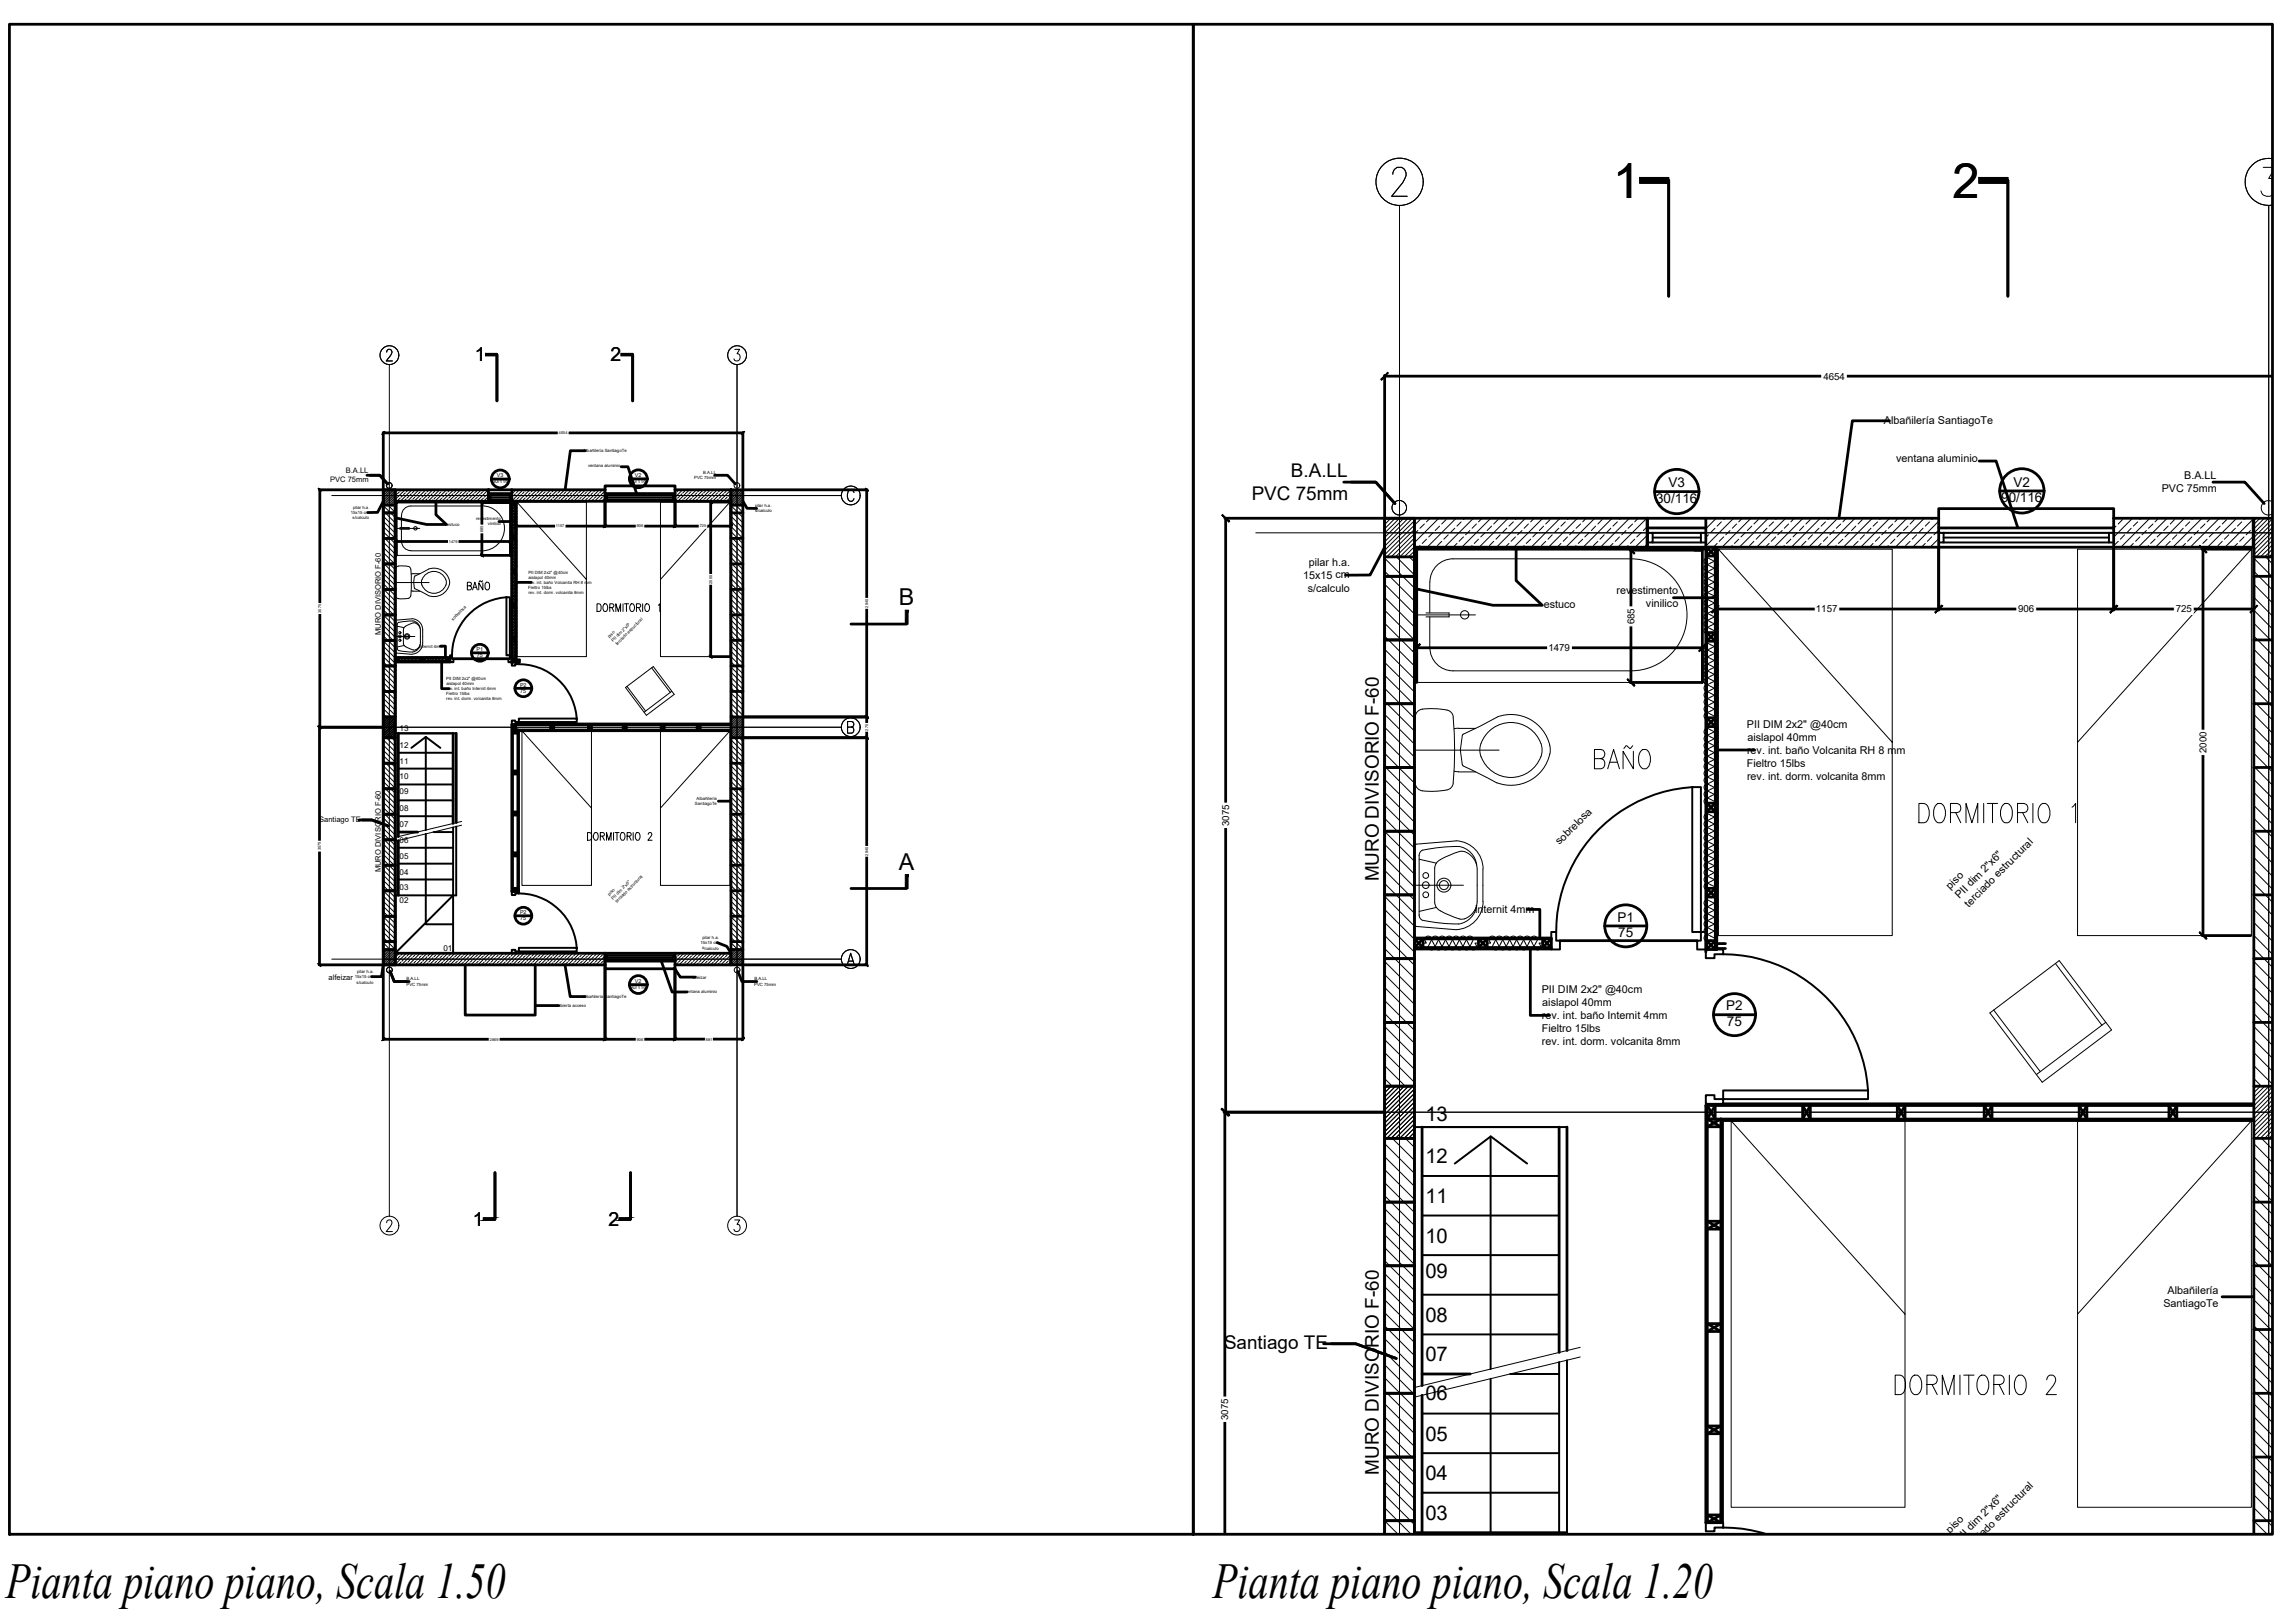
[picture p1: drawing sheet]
<svg xmlns="http://www.w3.org/2000/svg" width="594mm" height="420mm" viewBox="0 0 594 420" stroke-linecap="round" stroke-linejoin="round" font-family="sans-serif">
<defs><g id="words">
<g font-size="13">
<text x="1.5" y="413.8">Pianta piano piano, Scala 1.50</text>
<text x="314" y="413.8">Pianta piano piano, Scala 1.20</text>
</g>
<g font-size="12.6">
<text x="417.6" y="51.2">1</text>
<text x="505.4" y="51.2">2</text>
</g>
<text font-size="10.1" x="411.3" y="200.4">BAÑO</text>
<g font-size="8.8">
<text x="495.7" y="214.1">DORMITORIO 1</text>
<text x="489.3" y="362.3">DORMITORIO 2</text>
</g>
<g font-size="6">
<text x="232.7" y="156.7">B</text>
<text x="232.7" y="225.1">A</text>
</g>
<text font-size="5.3" x="119.6" y="153.8">BAÑO</text>
<g font-size="5.2">
<text x="369" y="290.3">13</text>
<text x="369" y="301.2">12</text>
<text x="369" y="311.4">11</text>
<text x="369" y="321.7">10</text>
<text x="369" y="330.9">09</text>
<text x="369" y="342.2">08</text>
<text x="369" y="352.4">07</text>
<text x="369" y="362.6">06</text>
<text x="369" y="373">05</text>
<text x="369" y="383.2">04</text>
<text x="369" y="393.4">03</text>
<text x="369" y="401.5">02</text>
</g>
<g font-size="5">
<text x="122.9" y="93.6">1</text>
<text x="158" y="93.6">2</text>
<text x="122.4" y="317.4">1</text>
<text x="157.5" y="317.4">2</text>
</g>
<g font-size="4.9">
<text x="334.2" y="123.6">B.A.LL</text>
<text x="324" y="129.5">PVC 75mm</text>
<text x="356.9" y="228.2" transform="rotate(-90 356.9 228.2)">MURO DIVISORIO F-60</text>
<text x="316.9" y="349.1">Santiago TE</text>
<text x="356.9" y="381.7" transform="rotate(-90 356.9 381.7)">MURO DIVISORIO F-60</text>
</g>
<g font-size="3.5">
<text x="521.2" y="126">V2</text>
<text x="428.7" y="130.1">30/116</text>
<text x="431.9" y="126.2">V3</text>
<text x="518" y="129.9">90/116</text>
<text x="418.7" y="238.6">P1</text>
<text x="418.9" y="242.5">75</text>
<text x="446.9" y="261.5">P2</text>
<text x="447" y="265.5">75</text>
</g>
<g font-size="2.8">
<text x="487.7" y="109.7">Albañilería SantiagoTe</text>
<text x="490.8" y="119.7">ventana aluminio</text>
<text x="565.4" y="124.1">B.A.LL</text>
<text x="559.6" y="127.5">PVC 75mm</text>
<text x="337.3" y="149.8">15x15 cm</text>
<text x="338.8" y="146.4">pilar h.a.</text>
<text x="338.5" y="153.2">s/calculo</text>
<text x="418.5" y="153.8">revestimento</text>
<text x="399.6" y="157.3">estuco</text>
<text x="426.1" y="157.1">vinilico</text>
<text x="452.2" y="188.4">PII DIM 2x2&quot; @40cm</text>
<text x="452.3" y="191.8">aislapol 40mm</text>
<text x="452.2" y="195.1">rev. int. baño Volcanita RH 8 mm</text>
<text x="452.2" y="198.5">Fieltro 15lbs</text>
<text x="452.2" y="201.8">rev. int. dorm. volcanita 8mm</text>
<text x="403.7" y="218.9" transform="rotate(-45 403.7 218.9)">sobrelosa</text>
<text x="504.9" y="230.3" transform="rotate(-45 504.9 230.3)">piso</text>
<text x="507.2" y="232.7" transform="rotate(-45 507.2 232.7)">PII dim 2&quot;x6&quot;</text>
<text x="381.9" y="236.4">internit 4mm</text>
<text x="509.7" y="235" transform="rotate(-45 509.7 235)">terciado estructural</text>
<text x="399.1" y="257.2">PII DIM 2x2&quot; @40cm</text>
<text x="399.1" y="263.9">rev. int. baño Internit 4mm</text>
<text x="399.2" y="260.5">aislapol 40mm</text>
<text x="399.1" y="267.2">Fieltro 15lbs</text>
<text x="399.1" y="270.6">rev. int. dorm. volcanita 8mm</text>
<text x="561.1" y="335">Albañilería</text>
<text x="560" y="338.3">SantiagoTe</text>
<text x="504.9" y="397" transform="rotate(-45 504.9 397)">piso</text>
<text x="507.2" y="399.4" transform="rotate(-45 507.2 399.4)">PII dim 2&quot;x6&quot;</text>
<text x="509.7" y="401.6" transform="rotate(-45 509.7 401.6)">terciado estructural</text>
</g>
<g font-size="2.5">
<text x="472" y="98.3">4654</text>
<text x="423.1" y="161.6" transform="rotate(-90 423.1 161.6)">685</text>
<text x="470.1" y="158.6">1157</text>
<text x="522.4" y="158.6">906</text>
<text x="563.2" y="158.6">725</text>
<text x="400.8" y="168.6">1479</text>
<text x="571.1" y="195" transform="rotate(-90 571.1 195)">2000</text>
<text x="318.2" y="213.8" transform="rotate(-90 318.2 213.8)">3075</text>
<text x="318" y="367.6" transform="rotate(-90 318 367.6)">3075</text>
</g>
<g font-size="2.1">
<text x="103.4" y="189.2">13</text>
<text x="103.4" y="197.7">11</text>
<text x="103.4" y="193.6">12</text>
<text x="103.4" y="201.8">10</text>
<text x="103.4" y="210">08</text>
<text x="103.4" y="205.5">09</text>
<text x="103.4" y="214.1">07</text>
<text x="103.4" y="218.1">06</text>
<text x="103.4" y="226.4">04</text>
<text x="103.4" y="222.3">05</text>
<text x="103.4" y="230.5">03</text>
<text x="103.4" y="233.7">02</text>
<text x="114.8" y="246.2">01</text>
</g>
<g font-size="2">
<text x="85.5" y="124.9">PVC 75mm</text>
<text x="89.5" y="122.5">B.A.LL</text>
<text x="98.6" y="164.4" transform="rotate(-90 98.6 164.4)">MURO DIVISORIO F-60</text>
<text x="82.6" y="212.8">Santiago TE</text>
<text x="98.6" y="225.8" transform="rotate(-90 98.6 225.8)">MURO DIVISORIO F-60</text>
<text x="85.1" y="253.7">alfeizar</text>
</g>
<g font-size="1.4">
<text x="127.4" y="125.2">30/116</text>
<text x="128.6" y="123.6">V3</text>
<text x="163.1" y="125.1">90/116</text>
<text x="164.4" y="123.5">V2</text>
<text x="123.3" y="168.5">P1</text>
<text x="123.4" y="170.1">75</text>
<text x="134.6" y="177.7">P2</text>
<text x="134.7" y="179.3">75</text>
<text x="134.6" y="236.6">P2</text>
<text x="134.7" y="238.2">75</text>
<text x="163.1" y="256">90/116</text>
<text x="164.4" y="254.5">V2</text>
</g>
<g font-size="1.1">
<text x="150.9" y="117">Albañilería SantiagoTe</text>
<text x="152.2" y="121">ventana aluminio</text>
<text x="179.7" y="124.1">PVC 75mm</text>
<text x="182" y="122.7">B.A.LL</text>
<text x="91.4" y="131.7">pilar h.a.</text>
<text x="195.4" y="131.3" transform="rotate(1 195.4 131.3)">pilar h.a.</text>
<text x="90.8" y="133">15x15 cm</text>
<text x="91.3" y="134.4" transform="rotate(-1 91.3 134.4)">s/calculo</text>
<text x="115.7" y="136.1">estuco</text>
<text x="123.3" y="134.6">revestimento</text>
<text x="126.3" y="135.9">vinilico</text>
<text x="195.4" y="132.6" transform="rotate(1 195.4 132.6)">s/calculo</text>
<text x="136.8" y="148.5">PII DIM 2x2&quot; @40cm</text>
<text x="136.8" y="149.8">aislapol 40mm</text>
<text x="136.7" y="152.5">Fieltro 15lbs</text>
<text x="136.8" y="151.2">rev. int. baño Volcanita RH 8 mm</text>
<text x="136.8" y="153.9">rev. int. dorm. volcanita 8mm</text>
<text x="117.3" y="160.7" transform="rotate(-45 117.3 160.7)">sobrelosa</text>
<text x="108.6" y="167.7">internit 4mm</text>
<text x="157.8" y="165.2" transform="rotate(-45 157.8 165.2)">piso</text>
<text x="158.7" y="166.2" transform="rotate(-45 158.7 166.2)">PII dim 2&quot;x6&quot;</text>
<text x="159.8" y="167.1" transform="rotate(-45 159.8 167.1)">terciado estructural</text>
<text x="115.5" y="176">PII DIM 2x2&quot; @40cm</text>
<text x="115.5" y="178.7">rev. int. baño Internit 4mm</text>
<text x="115.6" y="177.3">aislapol 40mm</text>
<text x="115.5" y="180">Fieltro 15lbs</text>
<text x="115.5" y="181.3">rev. int. dorm. volcanita 8mm</text>
<text x="179.9" y="208.5">SantiagoTe</text>
<text x="180.3" y="207.1">Albañilería</text>
<text x="157.8" y="231.9" transform="rotate(-45 157.8 231.9)">piso</text>
<text x="158.7" y="232.9" transform="rotate(-45 158.7 232.9)">PII dim 2&quot;x6&quot;</text>
<text x="159.8" y="233.8" transform="rotate(-45 159.8 233.8)">terciado estructural</text>
<text x="181.3" y="244.4">15x15 cm</text>
<text x="181.7" y="245.8" transform="rotate(1 181.7 245.8)">s/calculo</text>
<text x="181.8" y="243.1" transform="rotate(1 181.8 243.1)">pilar h.a.</text>
<text x="92.4" y="251.9">pilar h.a.</text>
<text x="91.8" y="253.3">15x15 cm</text>
<text x="92.3" y="254.6" transform="rotate(1 92.3 254.6)">s/calculo</text>
<text x="105.2" y="253.8">B.A.LL</text>
<text x="105.2" y="255.2">PVC 75mm</text>
<text x="177.2" y="257.2">ventana aluminio</text>
<text x="179.3" y="253.4">alfeizar</text>
<text x="195.2" y="255.2">PVC 75mm</text>
<text x="195.3" y="253.8">B.A.LL</text>
<text x="143.9" y="260.7">cubierta acceso</text>
<text x="150.9" y="258.3">Albañilería SantiagoTe</text>
</g>
<g font-size="1">
<text x="144.7" y="112.4">4654</text>
<text x="125.1" y="137.8" transform="rotate(-90 125.1 137.8)">685</text>
<text x="143.9" y="136.5">1157</text>
<text x="164.8" y="136.5">906</text>
<text x="181.1" y="136.5">725</text>
<text x="116.2" y="140.6">1479</text>
<text x="184.3" y="151.1" transform="rotate(-90 184.3 151.1)">2000</text>
<text x="83.1" y="158.6" transform="rotate(-90 83.1 158.6)">3075</text>
<text x="224.7" y="157.3" transform="rotate(-90 224.7 157.3)">2940</text>
<text x="224.7" y="189.1" transform="rotate(-90 224.7 189.1)">270</text>
<text x="83" y="220.1" transform="rotate(-90 83 220.1)">3075</text>
<text x="224.7" y="221.5" transform="rotate(-90 224.7 221.5)">2940</text>
<text x="126.8" y="269.4">2869</text>
<text x="164.8" y="269.4">906</text>
<text x="182.7" y="269.4">881</text>
</g>
</g></defs>
<!-- layer: A-WALL-PATT -->
<g fill="none" stroke="#000" stroke-width=".26">
<path d="M99.2 139l3.1 3.1M99.2 137.6l3.1 3.1M99.2 132.3l3.1 3.1M99.2 130.9l3.1 3.1M99.2 136.3l3.1 3.1M99.2 135l3.1 3M99.2 133.6l3.1 3.1M99.4 126.8l-.2 .2M99.9 126.8l-.7 .6M100.3 126.8l-1.1 1.1M100.4 130.8l1.9 1.8M100.8 126.8l-1.6 1.5"/>
<path d="M101.2 126.8l-2 2M101.7 126.8l-2.5 2.4M101.8 130.8l.5 .5M102.1 126.8l-2.9 2.9M102.3 127.1l-3.1 3M102.3 127.5l-3.1 3.1M102.3 127.9l-2.8 2.9M102.3 128.8l-1.9 2M102.3 129.7l-1.1 1.1M102.3 130.2l-.6 .6M102.3 130.6l-.2 .2M102.7 128l-2.8 2.8"/>
<path d="M102.9 129.6l-.2 .2M103 126.8l-.7 .7M103.4 127.4l-.5 .4M103.6 129l-.5 .4M103.9 126.8l-.3 .3M104.3 128.3l-.5 .4M104.8 126.8l-4 4M104.9 127.6l-.4 .4M105.1 129.2l-.4 .4M105.6 126.9l-.5 .5M105.8 128.5l-.4 .5M106.5 127.8l-.5 .5"/>
<path d="M106.6 126.8l-3 3M106.7 129.4l-.4 .4M107.2 127.1l-.5 .5M107.4 128.7l-.5 .5M107.5 126.8l-.1 .1M108.1 128l-.5 .5M108.3 129.6l-.2 .2M108.4 126.8l-3 3M108.7 127.4l-.4 .4M109 129l-.5 .4M109.3 126.8l-.3 .3M109.6 128.3l-.4 .4"/>
<path d="M110.2 126.8l-3 3M110.3 127.6l-.5 .4M110.5 129.2l-.4 .4M111 126.9l-.5 .5M111.2 128.5l-.4 .5M111.9 127.8l-.5 .5M112 126.8l-3 3M112.1 129.4l-.4 .4M112.6 127.1l-.5 .5M112.8 128.7l-.5 .5M112.9 126.8l-.1 .1M113.4 128l-.4 .5"/>
<path d="M113.7 129.6l-.2 .2M113.8 126.8l-3 3M114.1 127.4l-.4 .4M114.4 129l-.5 .4M114.7 126.8l-.3 .3M115 128.3l-.4 .4M115.6 126.8l-3 3M115.7 127.6l-.4 .4M115.9 129.2l-.4 .4M116.4 126.9l-.5 .5M116.6 128.5l-.5 .5M117.2 127.8l-.4 .5"/>
<path d="M117.4 126.8l-3 3M117.5 129.4l-.4 .4M117.9 127.1l-.4 .5M118.2 128.7l-.5 .5M118.3 126.8l-.1 .1M118.9 128l-.5 .5M119.1 129.6l-.2 .2M119.2 126.8l-3 3M119.5 127.4l-.4 .4M119.7 129l-.4 .4M120.1 126.8l-.4 .3M120.4 128.3l-.4 .4"/>
<path d="M121 126.8l-3 3M121.1 127.6l-.5 .4M121.3 129.2l-.5 .4M121.8 126.9l-.5 .5M122 128.5l-.5 .5M122.7 127.8l-.5 .5M122.8 126.8l-3 3M122.9 129.4l-.4 .4M123.3 127.1l-.4 .5M123.6 128.7l-.5 .5M123.7 126.8l-.1 .1M124.2 128l-.4 .5"/>
<path d="M124.4 129.6l-.1 .2M124.6 126.8l-3 3M124.9 127.4l-.5 .4M125.1 129l-.4 .4M125.5 126.8l-.4 .3M125.8 128.3l-.5 .4M126.4 126.8l-3 3M126.4 128.5l-1.2 1.3M126.4 127.6l-.4 .4M126.4 129.4l-.1 .2M132.5 126.9v.1M132.7 128.5l-.2 .2"/>
<path d="M133.4 127.8l-.4 .5M133.6 126.8l-1.1 1.1M133.7 129.4l-.4 .4M134.1 127.1l-.4 .5M134.4 128.7l-.5 .5M134.5 126.8l-.1 .1M135 128l-.4 .5M135.2 129.6l-.1 .2M135.4 126.8l-2.9 2.9M135.7 127.4l-.5 .4M135.9 129l-.4 .4M136.3 126.8l-.4 .3"/>
<path d="M136.6 128.3l-.5 .4M137.1 126.8l-2.9 3M137.2 127.6l-.4 .4M137.5 129.2l-.5 .4M137.9 126.9l-.4 .5M138.2 128.5l-.5 .5M138.8 127.8l-.4 .5M139 126.8l-3 3M139.1 129.4l-.4 .4M139.5 127.1l-.4 .5M139.7 128.7l-.4 .5M139.9 126.8l-.2 .1"/>
<path d="M140.4 128l-.5 .5M140.6 129.6l-.2 .2M140.7 126.8l-3 3M141.1 127.4l-.5 .4M141.3 129l-.5 .4M141.6 126.8l-.3 .3M142 128.3l-.5 .4M142.6 126.8l-3 3M142.6 127.6l-.4 .4M142.9 129.2l-.5 .4M143.3 126.9l-.4 .5M143.5 128.5l-.4 .5"/>
<path d="M144.2 127.8l-.5 .5M144.3 126.8l-3 3M144.4 129.4l-.4 .4M144.9 127.1l-.5 .5M145.1 128.7l-.5 .5M145.2 126.8l-.1 .1M145.8 128l-.5 .5M146 129.6l-.2 .2M146.2 126.8l-3 3M146.5 127.4l-.5 .4M146.7 129l-.5 .4M147.1 126.8l-.4 .3"/>
<path d="M147.3 128.3l-.4 .4M147.9 126.8l-3 3M148 127.6l-.4 .4M148.2 129.2l-.4 .4M148.7 126.9l-.5 .5M148.9 128.5l-.4 .5M149.6 127.8l-.4 .5M149.7 126.8l-2.9 3M149.8 129.4l-.4 .4M150.3 127.1l-.5 .5M150.5 128.7l-.4 .5M150.7 126.8l-.2 .1"/>
<path d="M151.2 128l-.5 .5M151.4 129.6l-.2 .2M151.5 126.8l-3 3M151.8 127.4l-.4 .4M152.1 129l-.5 .4M152.4 126.8l-.3 .3M152.7 128.3l-.4 .4M153.3 126.8l-3 3M153.4 127.6l-.4 .4M153.7 129.2l-.5 .4M154.1 126.9l-.4 .5M154.3 128.5l-.4 .5"/>
<path d="M155 127.8l-.5 .5M155.1 126.8l-3 3M155.2 129.4l-.4 .4M155.6 127.1l-.4 .5M155.9 128.7l-.5 .5M156 126.8l-.1 .1M156.6 128l-.5 .5M156.6 127.1l-2.7 2.7M156.6 128.9l-.9 .9M174.9 126.8l-.2 .1M174.9 127.6l-.2 .2M175.2 129.2l-.5 .4"/>
<path d="M175.6 126.9l-.4 .5M175.9 128.5l-.5 .5M176.6 127.8l-.5 .5M176.7 126.8l-2 1.9M176.8 129.4l-.4 .4M177.2 127.1l-.4 .5M177.4 128.7l-.4 .5M177.6 126.8l-.2 .1M178.1 128l-.4 .5M178.3 129.6l-.1 .2M178.5 126.8l-3 3M178.8 127.4l-.5 .4"/>
<path d="M179 129l-.5 .4M179.4 126.8l-.4 .3M179.7 128.3l-.5 .4M180.3 126.8l-3 3M180.4 127.6l-.5 .4M180.6 129.2l-.5 .4M181 126.9l-.4 .5M181.3 128.5l-.5 .5M181.9 127.8l-.4 .5M182.1 126.8l-3 3M182.1 129.4l-.3 .4M182.6 127.1l-.5 .5"/>
<path d="M182.8 128.7l-.4 .5M183 126.8l-.2 .1M183.5 128l-.5 .5M183.7 129.6l-.2 .2M183.9 126.8l-3 3M184.2 127.4l-.5 .4M184.4 129l-.4 .4M184.8 126.8l-.4 .3M185.1 128.3l-.5 .4M185.7 126.8l-3 3M185.7 127.6l-.4 .4M186 129.2l-.5 .4"/>
<path d="M186.4 126.9l-.4 .5M186.6 128.5l-.4 .5M187.3 127.8l-.4 .5M187.4 126.8l-2.9 3M187.5 129.4l-.4 .4M188 127.1l-.5 .5M188.2 128.7l-.4 .5M188.4 126.8l-.2 .1M188.9 128l-.4 .5M189.1 129.6l-.1 .2M189.2 139l3.1 3.1M189.2 137.6l3.1 3.1"/>
<path d="M189.2 132.3l3.1 3.1M189.2 130.9l3.1 3.1M189.2 126.8l-2.9 3M189.2 128.6l-1.2 1.2M189.2 127.7l-.1 .1M189.2 136.3l3.1 3.1M189.2 135l3.1 3M189.2 133.6l3.1 3.1M189.4 126.8l-.2 .2M189.9 126.8l-.7 .6M190.3 126.8l-1.1 1.1M190.4 130.8l1.9 1.8"/>
<path d="M190.8 126.8l-1.6 1.5M191.2 126.8l-2 2M191.7 126.8l-2.5 2.4M191.8 130.8l.5 .5M192.1 126.8l-2.9 2.9M192.3 127.1l-3.1 3M192.3 127.5l-3.1 3.1M192.3 127.9l-2.8 2.9M192.3 128.4l-2.4 2.4M192.3 128.8l-1.9 2M192.3 129.3l-1.5 1.5M192.3 129.7l-1.1 1.1"/>
<path d="M192.3 130.2l-.6 .6M192.3 130.6l-.1 .2M358.9 134.2l-.5 .5M360 134.2l-1.6 1.6M361.1 134.2l-2.7 2.7M362.3 134.2l-3.9 3.8M363.4 134.2l-5 5M364.5 134.2l-6.1 6.1M365.6 134.2l-7.2 7.2M366.1 134.8l-7.7 7.7M366.1 137l-7.1 7.2M366.1 138.2l-6 6"/>
<path d="M366.1 139.3l-4.9 4.9M367 137.3l-.9 .9M367.9 134.2l-9.5 9.5M368.7 135.7l-1.1 1.1M369.3 139.6l-1.1 1.1M370.2 134.2l-.9 .9M371 137.9l-1.1 1.1M372.4 134.2l-6.3 6.3M372.6 136.2l-1.1 1.1M374.3 134.5l-1.1 1.2M374.9 138.4l-1.2 1.2M376.6 136.8l-1.2 1.1"/>
<path d="M376.9 134.2l-7.5 7.5M378.2 135.1l-1.1 1.1M378.8 139l-1.1 1.1M379.2 134.2l-.4 .3M380.5 137.3l-1.1 1.1M381.4 134.2l-7.5 7.5M382.2 135.7l-1.1 1.1M382.7 139.6l-1.1 1.1M383.7 134.2l-1 .9M384.4 137.9l-1.1 1.1M385.9 134.2l-7.5 7.5M386.1 136.2l-1.1 1.1"/>
<path d="M387.8 134.5l-1.1 1.2M388.4 138.4l-1.1 1.2M390 136.8l-1.1 1.1M390.4 134.2l-7.5 7.5M391.7 135.1l-1.1 1.1M392.3 139l-1.2 1.1M392.6 134.2l-.3 .3M394 137.3l-1.2 1.1M394.9 134.2l-7.5 7.5M395.6 135.7l-1.1 1.1M396.2 139.6l-1.1 1.1M397.1 134.2l-.9 .9"/>
<path d="M397.9 137.9l-1.1 1.1M399.4 134.2l-7.5 7.5M399.6 136.2l-1.1 1.1M401.3 134.5l-1.2 1.2M401.8 138.4l-1.1 1.2M403.5 136.8l-1.1 1.1M403.8 134.2l-7.4 7.5M405.2 135.1l-1.1 1.1M405.8 139l-1.1 1.1M406.1 134.2l-.3 .3M407.4 137.3l-1.1 1.1M408.3 134.2l-7.5 7.5"/>
<path d="M409.1 135.7l-1.1 1.1M409.7 139.6l-1.2 1.1M410.6 134.2l-.9 .9M411.4 137.9l-1.2 1.1M412.8 134.2l-7.5 7.5M413 136.2l-1.1 1.1M414.7 134.5l-1.1 1.2M415.3 138.4l-1.1 1.2M417 136.8l-1.1 1.1M417.3 134.2l-7.5 7.5M418.7 135.1l-1.2 1.1M419.2 139l-1.1 1.1"/>
<path d="M419.6 134.2l-.4 .3M420.9 137.3l-1.1 1.1M421.8 134.2l-7.5 7.5M422.6 135.7l-1.1 1.1M423.1 139.6l-1.1 1.1M424 134.2l-.9 .9M424.8 137.9l-1.1 1.1M426.3 134.2l-7.5 7.5M426.4 138.6l-3.1 3.1M426.4 136.3l-1 1M441.7 134.5l-.1 .1M442.2 138.4l-.6 .7"/>
<path d="M443.9 136.8l-1.1 1.1M444.3 134.2l-2.7 2.7M445.6 135.1l-1.1 1.1M446.2 139l-1.2 1.1M446.5 134.2l-.3 .3M447.8 137.3l-1.1 1.1M448.8 134.2l-7.2 7.2M449.5 135.7l-1.1 1.1M450.1 139.6l-1.1 1.1M451 134.2l-.9 .9M451.8 137.9l-1.1 1.1M453.2 134.2l-7.4 7.5"/>
<path d="M453.5 136.2l-1.2 1.1M455.2 134.5l-1.2 1.2M455.7 138.4l-1.1 1.2M457.4 136.8l-1.1 1.1M457.7 134.2l-7.5 7.5M459.1 135.1l-1.2 1.1M459.6 139l-1.1 1.1M460 134.2l-.4 .3M461.3 137.3l-1.1 1.1M462.2 134.2l-7.5 7.5M463 135.7l-1.1 1.1M463.6 139.6l-1.2 1.1"/>
<path d="M464.5 134.2l-.9 .9M465.2 137.9l-1.1 1.1M466.7 134.2l-7.5 7.5M466.9 136.2l-1.1 1.1M468.6 134.5l-1.1 1.2M469.2 138.4l-1.1 1.2M470.9 136.8l-1.2 1.1M471.2 134.2l-7.5 7.5M472.6 135.1l-1.2 1.1M473.1 139l-1.1 1.1M473.4 134.2l-.3 .3M474.8 137.3l-1.1 1.1"/>
<path d="M475.7 134.2l-7.5 7.5M476.5 135.7l-1.2 1.1M477 139.6l-1.1 1.1M477.9 134.2l-.9 .9M478.7 137.9l-1.1 1.1M480.2 134.2l-7.5 7.5M480.4 136.2l-1.1 1.1M482.1 134.5l-1.1 1.2M482.6 138.4l-1.1 1.2M484.3 136.8l-1.1 1.1M484.7 134.2l-7.5 7.5M486 135.1l-1.1 1.1"/>
<path d="M486.6 139l-1.1 1.1M486.9 134.2l-.3 .3M488.3 137.3l-1.2 1.1M489.1 134.2l-7.4 7.5M490 135.7l-1.2 1.1M490.5 139.6l-1.1 1.1M491.4 134.2l-.9 .9M492.2 137.9l-1.1 1.1M493.6 134.2l-7.5 7.5M493.9 136.2l-1.2 1.1M495.5 134.5l-1.1 1.2M496.1 138.4l-1.1 1.2"/>
<path d="M497.8 136.8l-1.1 1.1M498.1 134.2l-7.5 7.5M499.5 135.1l-1.1 1.1M500 139l-1.1 1.1M500.4 134.2l-.4 .3M501.7 137.3l-1.1 1.1M501.8 134.9l-6.7 6.8M501.8 139.5l-2.2 2.2M547.5 134.2l-.4 .3M547.7 136.2l-.6 .6M549.4 134.5l-1.1 1.2M550 138.4l-1.1 1.2"/>
<path d="M551.7 136.8l-1.1 1.1M552 134.2l-4.9 4.8M553.4 135.1l-1.2 1.1M553.9 139l-1.1 1.1M554.3 134.2l-.4 .3M555.6 137.3l-1.1 1.1M556.5 134.2l-7.5 7.5M557.3 135.7l-1.1 1.1M557.9 139.6l-1.2 1.1M558.7 134.2l-.8 .9M559.5 137.9l-1.1 1.1M561 134.2l-7.5 7.5"/>
<path d="M561.2 136.2l-1.1 1.1M562.9 134.5l-1.1 1.2M563.5 138.4l-1.2 1.2M565.1 136.8l-1.1 1.1M565.5 134.2l-7.5 7.5M566.8 135.1l-1.1 1.1M567.4 139l-1.1 1.1M567.7 134.2l-.3 .3M569.1 137.3l-1.1 1.1M570 134.2l-7.5 7.5M570.8 135.7l-1.2 1.1M571.3 139.6l-1.1 1.1"/>
<path d="M572.2 134.2l-.9 .9M573 137.9l-1.1 1.1M574.5 134.2l-7.5 7.5M574.7 136.2l-1.1 1.1M576.4 134.5l-1.1 1.2M576.9 138.4l-1.1 1.2M578.6 136.8l-1.1 1.1M579 134.2l-7.6 7.5M580.3 135.1l-1.1 1.1M580.9 139l-1.2 1.1M581.2 134.2l-.3 .3M582.5 137.3l-1.1 1.1"/>
<path d="M583.4 134.2l-7.4 7.5M583.4 138.7l-2.9 3M583.4 136.5l-.3 .3M583.9 134.2l-.5 .5M585 134.2l-1.6 1.6M586.1 134.2l-2.7 2.7M587.2 134.2l-3.8 3.8M588.2 137.7l-4.8 4.8M588.2 138.8l-4.8 4.9M588.2 139.9l-4.2 4.3M588.2 134.3l-4.8 4.9M588.2 135.4l-4.8 4.9"/>
<path d="M588.2 136.6l-4.8 4.8M99.2 157.9l3.1 3M99.2 156.5l3.1 3.1M99.2 152.5l3.1 3M99.2 151.1l3.1 3.1M99.2 149.8l3.1 3M99.2 145.7l3.1 3.1M99.2 144.4l3.1 3.1M99.2 143.1l3.1 3M99.2 159.2l3.1 3.1M99.2 155.2l3.1 3.1M99.2 153.8l3.1 3.1"/>
<path d="M99.2 148.4l3.1 3.1M99.2 147.1l3.1 3.1M99.2 141.7l3.1 3.1M99.2 140.3l3.1 3.1M189.2 157.9l3.1 3M189.2 156.5l3.1 3.1M189.2 152.5l3.1 3M189.2 151.1l3.1 3.1M189.2 149.8l3.1 3M189.2 145.7l3.1 3.1M189.2 144.4l3.1 3.1M189.2 143.1l3.1 3"/>
<path d="M189.2 159.2l3.1 3.1M189.2 155.2l3.1 3.1M189.2 153.8l3.1 3.1M189.2 148.4l3.1 3.1M189.2 147.1l3.1 3.1M189.2 141.7l3.1 3.1M189.2 140.3l3.1 3.1M358.4 147.9l7.7 7.7M358.4 144.5l7.7 7.7M358.4 158l7.7 7.7M358.4 154.6l7.7 7.7M358.4 151.2l7.7 7.7"/>
<path d="M361.5 144.2l4.6 4.6M364.8 144.2l1.3 1.3M366.1 140.4l-3.7 3.8M366.1 141.5l-2.6 2.7M366.1 142.7l-1.5 1.5M366.1 143.8l-.4 .4M367.6 141.2l-.5 .5M373.2 140.1l-1.1 1.1M377.1 140.7l-.9 1M381.1 141.2l-.5 .5M386.7 140.1l-1.1 1.1M390.6 140.7l-1 1"/>
<path d="M394.5 141.2l-.4 .5M400.1 140.1l-1.1 1.1M404.1 140.7l-1 1M408 141.2l-.4 .5M413.6 140.1l-1.1 1.1M417.5 140.7l-1 1M421.5 141.2l-.5 .5M426.4 140.8l-.5 .4M444.5 140.7l-1 1M448.4 141.2l-.4 .5M454 140.1l-1.1 1.1M457.9 140.7l-.9 1"/>
<path d="M461.9 141.2l-.4 .5M467.5 140.1l-1.1 1.1M471.4 140.7l-1 1M475.3 141.2l-.4 .5M481 140.1l-1.2 1.1M484.9 140.7l-1 1M488.8 141.2l-.4 .5M494.4 140.1l-1.1 1.1M498.4 140.7l-1 1M548.3 140.1l-1.1 1.1M552.2 140.7l-.9 1M556.2 141.2l-.5 .5"/>
<path d="M561.8 140.1l-1.2 1.1M565.7 140.7l-1 1M569.6 141.2l-.4 .5M575.3 140.1l-1.1 1.1M579.2 140.7l-1 1M583.1 141.2l-.4 .5M583.4 147.9l4.8 4.8M583.4 144.5l4.8 4.8M583.4 158l4.8 4.8M583.4 154.6l4.8 4.8M583.4 151.2l4.8 4.9M586.5 144.2l1.7 1.7"/>
<path d="M588.2 141.1l-3.1 3.1M588.2 142.2l-2 2M588.2 143.3l-.8 .9M99.2 178.1l3.1 3.1M99.2 176.7l3.1 3.1M99.2 171.3l3.1 3.1M99.2 170l3.1 3.1M99.2 164.6l3.1 3.1M99.2 163.3l3.1 3M99.2 179.4l3.1 3.1M99.2 175.4l3.1 3M99.2 174l3.1 3.1"/>
<path d="M99.2 172.7l3.1 3M99.2 168.6l3.1 3.1M99.2 167.3l3.1 3.1M99.2 165.9l3.1 3.1M99.2 161.9l3.1 3.1M99.2 160.5l3.1 3.1M189.2 178.1l3.1 3.1M189.2 176.7l3.1 3.1M189.2 171.3l3.1 3.1M189.2 170l3.1 3.1M189.2 164.6l3.1 3.1M189.2 163.3l3.1 3"/>
<path d="M189.2 179.4l3.1 3.1M189.2 175.4l3.1 3M189.2 174l3.1 3.1M189.2 172.7l3.1 3M189.2 168.6l3.1 3.1M189.2 167.3l3.1 3.1M189.2 165.9l3.1 3.1M189.2 161.9l3.1 3.1M189.2 160.5l3.1 3.1M358.4 178.2l7.7 7.7M358.4 174.8l7.7 7.7M358.4 164.7l7.7 7.7"/>
<path d="M358.4 161.3l7.7 7.8M358.4 171.5l7.7 7.6M358.4 168.1l7.7 7.7M583.4 178.2l4.8 4.8M583.4 164.7l4.8 4.8M583.4 161.3l4.8 4.9M583.4 174.8l4.8 4.8M583.4 171.5l4.8 4.7M583.4 168.1l4.8 4.8M99.2 196.9l3.1 3.1M99.2 195.6l3.1 3M99.2 199.6l3.1 3.1"/>
<path d="M99.2 198.3l3.1 3.1M99.2 194.2l3.1 3.1M99.2 192.9l3.1 3.1M99.2 191.5l3.1 3.1M99.2 184.8l.8 .8M99.2 183.4l2.2 2.2M99.2 182.1l3.1 3.1M99.2 180.8l3.1 3M99.5 185.6l-.3 .2M99.9 185.6l-.7 .7M100 191l2.3 2.3M100.4 185.6l-1.2 1.1"/>
<path d="M100.8 185.6l-1.6 1.6M101.2 185.6l-2 2M101.4 191l.9 .9M101.7 185.6l-2.5 2.5M102.2 185.6l-3 2.9M102.3 185.9l-3.1 3M102.3 186.3l-3.1 3.1M102.3 186.8l-3.1 3.1M102.3 187.3l-3.1 3M102.3 187.7l-3.1 3.1M102.3 188.1l-2.8 2.9M102.3 188.6l-2.4 2.4"/>
<path d="M102.3 189l-1.9 2M102.3 189.5l-1.5 1.5M102.3 189.9l-1.1 1.1M102.3 190.4l-.6 .6M102.3 190.8l-.2 .2M189.2 196.9l3.1 3.1M189.2 195.6l3.1 3M189.2 199.6l3.1 3.1M189.2 198.3l3.1 3.1M189.2 194.2l3.1 3.1M189.2 192.9l3.1 3.1M189.2 191.5l3.1 3.1"/>
<path d="M189.2 184.8l.8 .8M189.2 183.4l2.2 2.2M189.2 182.1l3.1 3.1M189.2 180.8l3.1 3M189.5 185.6l-.3 .2M189.9 185.6l-.7 .7M190 191l2.3 2.3M190.4 185.6l-1.2 1.1M190.8 185.6l-1.6 1.6M191.2 185.6l-2 2M191.4 191l.9 .9M191.7 185.6l-2.5 2.5"/>
<path d="M192.2 185.6l-3 2.9M192.3 185.9l-3.1 3M192.3 186.3l-3.1 3.1M192.3 186.8l-3.1 3.1M192.3 187.3l-3.1 3M192.3 187.7l-3.1 3.1M192.3 188.1l-2.8 2.9M192.3 188.6l-2.4 2.4M192.3 189l-1.9 2M192.3 189.5l-1.5 1.5M192.3 189.9l-1.1 1.1M192.3 190.4l-.6 .6"/>
<path d="M192.3 190.8l-.2 .2M358.4 198.4l7.7 7.7M358.4 195l7.7 7.7M358.4 191.7l7.7 7.7M358.4 181.5l7.7 7.7M358.4 188.3l7.7 7.7M358.4 184.9l7.7 7.7M583.4 198.4l4.8 4.8M583.4 195l4.8 4.8M583.4 181.5l4.8 4.9M583.4 191.7l4.8 4.8M583.4 188.3l4.8 4.8"/>
<path d="M583.4 184.9l4.8 4.9M99.2 217.1l3.1 3.1M99.2 215.8l3.1 3.1M99.2 214.4l3.1 3.1M99.2 210.4l3.1 3.1M99.2 209.1l3.1 3M99.2 203.6l3.1 3.1M99.2 202.3l3.1 3.1M99.2 219.8l3.1 3.1M99.2 218.5l3.1 3M99.2 213.1l3.1 3.1M99.2 211.7l3.1 3.1"/>
<path d="M99.2 207.7l3.1 3.1M99.2 206.3l3.1 3.1M99.2 205l3.1 3.1M99.2 201l3.1 3.1M189.2 217.1l3.1 3.1M189.2 215.8l3.1 3.1M189.2 214.4l3.1 3.1M189.2 210.4l3.1 3.1M189.2 209.1l3.1 3M189.2 203.6l3.1 3.1M189.2 202.3l3.1 3.1M189.2 219.8l3.1 3.1"/>
<path d="M189.2 218.5l3.1 3M189.2 213.1l3.1 3.1M189.2 211.7l3.1 3.1M189.2 207.7l3.1 3.1M189.2 206.3l3.1 3.1M189.2 205l3.1 3.1M189.2 201l3.1 3.1M358.4 211.9l7.7 7.7M358.4 208.5l7.7 7.7M358.4 218.6l7.7 7.7M358.4 215.2l7.7 7.7M358.4 205.1l7.7 7.7"/>
<path d="M358.4 201.8l7.7 7.6M583.4 211.9l4.8 4.8M583.4 218.6l4.8 4.8M583.4 215.2l4.8 4.9M583.4 208.5l4.8 4.8M583.4 205.1l4.8 4.8M583.4 201.8l4.8 4.8M99.2 236l3.1 3.1M99.2 234.6l3.1 3.1M99.2 229.2l3.1 3.1M99.2 227.9l3.1 3.1M99.2 223.9l3.1 3.1"/>
<path d="M99.2 222.5l3.1 3.1M99.2 221.2l3.1 3.1M99.2 238.7l3.1 3.1M99.2 237.3l3.1 3.1M99.2 233.3l3.1 3.1M99.2 232l3.1 3M99.2 230.6l3.1 3.1M99.2 226.5l3.1 3.1M99.2 225.2l3.1 3.1M189.2 236l3.1 3.1M189.2 234.6l3.1 3.1M189.2 229.2l3.1 3.1"/>
<path d="M189.2 227.9l3.1 3.1M189.2 223.9l3.1 3.1M189.2 222.5l3.1 3.1M189.2 221.2l3.1 3.1M189.2 238.7l3.1 3.1M189.2 237.3l3.1 3.1M189.2 233.3l3.1 3.1M189.2 232l3.1 3M189.2 230.6l3.1 3.1M189.2 226.5l3.1 3.1M189.2 225.2l3.1 3.1M358.4 228.7l7.7 7.7"/>
<path d="M358.4 225.3l7.7 7.7M358.4 238.8l7.7 7.7M358.4 235.4l7.7 7.7M358.4 232l7.7 7.7M358.4 222l7.7 7.7M583.4 228.7l4.8 4.8M583.4 238.8l4.8 4.8M583.4 235.4l4.8 4.9M583.4 232l4.8 4.9M583.4 225.3l4.8 4.8M583.4 222l4.8 4.8M99.2 242.7l3.1 3.1"/>
<path d="M99.2 241.4l3.1 3M99.2 245.4l.4 .4M99.2 244.1l1.8 1.7M99.2 240l3.1 3.1M99.4 245.8l-.2 .2M99.9 245.8l-.7 .6M100.3 245.8l-1.1 1.1M100.7 245.8l-1.5 1.5M101.2 245.8l-2 1.9M101.7 245.8l-2.5 2.4M102.1 245.8l-2.9 2.9M102.3 246l-3.1 3.1"/>
<path d="M102.3 246.5l-3.1 3.1M102.3 247.4l-2.4 2.4M102.3 248.3l-1.5 1.5M102.3 248.7l-1.1 1.1M102.3 249.2l-.6 .6M102.5 246.8l-3 3M102.9 248.2l-.5 .4M103.1 249.7v.1M103.4 246.8l-3 3M103.6 247.5l-.5 .4M103.8 249.1l-.4 .4M104.3 246.8l-.5 .5"/>
<path d="M104.5 248.4l-.5 .4M105.1 247.7l-.4 .5M105.2 246.8l-3.1 3M105.4 249.3l-.5 .4M105.8 247l-.4 .5M106 248.6l-.4 .5M106.1 246.8h-.1M106.7 247.9l-.4 .5M106.9 249.5l-.2 .3M107 246.8l-3 3M107.4 247.3l-.5 .4M107.6 248.8l-.4 .5"/>
<path d="M107.9 246.8l-.3 .2M108.3 248.2l-.4 .4M108.5 249.7l-.1 .1M108.7 246.8l-2.9 3M109 247.5l-.5 .4M109.2 249.1l-.5 .4M109.6 246.8l-.4 .5M109.8 248.4l-.4 .4M110.5 247.7l-.4 .5M110.6 246.8l-3 3M110.8 249.3l-.5 .4M111.2 247l-.4 .5"/>
<path d="M111.4 246.8h.1M111.4 248.6l-.4 .5M112.1 247.9l-.4 .5M112.3 246.8l-3 3M112.3 249.5l-.3 .3M112.8 247.3l-.5 .4M113 248.8l-.4 .5M113.3 246.8l-.3 .2M113.7 248.2l-.5 .4M113.9 249.7v.1M114.2 246.8l-3 3M114.4 247.5l-.5 .4"/>
<path d="M114.6 249.1l-.5 .4M115 246.8l-.4 .5M115.3 248.4l-.5 .4M115.9 246.8l-3 3M115.9 247.7l-.4 .5M116.1 249.3l-.4 .4M116.6 247l-.5 .5M116.8 246.8h.1M116.8 248.6l-.4 .5M117.5 247.9l-.5 .5M117.7 249.5l-.3 .3M117.8 246.8l-3 3"/>
<path d="M118.2 247.3l-.5 .4M118.4 248.8l-.5 .5M118.6 246.8l-.2 .2M119.1 248.2l-.5 .4M119.3 249.7l-.1 .1M119.5 246.8l-3 3M119.7 247.5l-.4 .4M120 249.1l-.5 .4M120.4 246.8l-.4 .5M120.6 248.4l-.4 .4M121.3 246.8l-3 3M121.3 247.7l-.5 .5"/>
<path d="M121.5 249.3l-.4 .4M122 247l-.5 .5M122.2 248.6l-.4 .5M122.2 246.8h.1M122.9 247.9l-.5 .5M123.1 249.5l-.3 .3M123.1 246.8l-3 3M123.6 247.3l-.5 .4M123.8 248.8l-.5 .5M124 246.8l-.2 .2M124.4 248.2l-.4 .4M124.7 249.7l-.1 .1"/>
<path d="M124.9 246.8l-3 3M125.1 247.5l-.4 .4M125.3 249.1l-.4 .4M125.8 246.8l-.5 .5M126 248.4l-.4 .4M126.7 247.7l-.4 .5M126.7 246.8l-3 3M126.9 249.3l-.4 .4M127.4 247l-.5 .5M127.6 248.6l-.4 .5M127.6 246.8h.1M128.3 247.9l-.5 .5"/>
<path d="M128.5 246.8l-3 3M128.5 249.5l-.3 .3M128.9 247.3l-.4 .4M129.2 248.8l-.5 .5M129.4 246.8l-.2 .2M129.8 248.2l-.4 .4M130.1 249.7l-.1 .1M130.3 246.8l-3 3M130.5 247.5l-.4 .4M130.8 249.1l-.5 .4M131.2 246.8l-.4 .5M131.4 248.4l-.4 .4"/>
<path d="M132.1 247.7l-.5 .5M132.1 246.8l-3 3M132.3 249.3l-.4 .4M132.7 247l-.4 .5M133 246.8h.1M133 248.6l-.5 .5M133.7 247.9l-.5 .5M133.9 246.8l-3 3M133.9 249.5l-.3 .3M134.4 247.3l-.5 .4M134.6 248.8l-.5 .5M134.8 246.8l-.2 .2"/>
<path d="M135.2 248.2l-.4 .4M135.5 249.7l-.1 .1M135.7 246.8l-3 3M135.9 247.5l-.4 .4M136.1 249.1l-.4 .4M136.6 246.8l-.5 .5M136.8 248.4l-.5 .4M137.5 246.8l-3 3M137.5 247.7l-.5 .5M137.7 249.3l-.5 .4M138.2 247l-.5 .5M138.4 248.6l-.5 .5"/>
<path d="M138.4 246.8h.1M139.1 247.9l-.5 .5M139.3 249.5l-.3 .3M139.3 246.8l-3 3M139.7 247.3l-.4 .4M139.9 248.8l-.4 .5M140.2 246.8l-.3 .2M140.6 248.2l-.4 .4M140.8 249.7v.1M141.1 246.8l-3 3M141.3 247.5l-.5 .4M141.5 249.1l-.4 .4"/>
<path d="M142 246.8l-.5 .5M142.2 248.4l-.4 .4M142.9 247.7l-.5 .5M142.9 246.8l-3 3M143.1 249.3l-.5 .4M143.5 247l-.4 .5M143.7 248.6l-.4 .5M143.8 246.8h-.1M144.4 247.9l-.4 .5M144.6 249.5l-.2 .3M144.7 246.8l-3 3M145.1 247.3l-.5 .4"/>
<path d="M145.3 248.8l-.4 .5M145.6 246.8l-.3 .2M146 248.2l-.4 .4M146.2 249.7v.1M146.5 246.8l-3 3M146.7 247.5l-.5 .4M146.9 249.1l-.4 .4M147.3 246.8l-.4 .5M147.6 248.4l-.5 .4M148.2 247.7l-.4 .5M148.3 246.8l-3 3M148.5 249.3l-.5 .4"/>
<path d="M148.9 247l-.4 .5M149.2 246.8h.1M149.2 248.6l-.5 .5M149.8 247.9l-.4 .5M150.1 246.8l-3 3M150.1 249.5l-.3 .3M150.5 247.3l-.4 .4M150.7 248.8l-.4 .5M151 246.8l-.3 .2M151.4 248.2l-.5 .4M151.6 249.7v.1M151.9 246.8l-3 3"/>
<path d="M152.1 247.5l-.5 .4M152.3 249.1l-.5 .4M152.7 246.8l-.4 .5M153 248.4l-.5 .4M153.7 246.8l-3 3M153.7 247.7l-.5 .5M153.9 249.3l-.5 .4M154.3 247l-.4 .5M154.5 246.8h.1M154.5 248.6l-.4 .5M155.2 247.9l-.4 .5M155.4 249.5l-.3 .3"/>
<path d="M155.5 246.8l-3 3M155.9 247.3l-.5 .4M156.1 248.8l-.5 .5M156.4 246.8l-.3 .2M156.6 247.5l-2.4 2.3M156.6 249.2l-.5 .6M156.6 248.3l-.3 .3M175.2 246.8l-.5 .5M175.2 247.7l-.5 .5M175.4 249.3l-.5 .4M175.9 247l-.5 .5M176.1 248.6l-.5 .5"/>
<path d="M176.1 246.8h.1M176.8 247.9l-.5 .5M177 249.5l-.3 .3M177 246.8l-2.3 2.3M177.4 247.3l-.4 .4M177.7 248.8l-.5 .5M177.9 246.8l-.2 .2M178.3 248.2l-.4 .4M178.5 249.7v.1M178.8 246.8l-3 3M179 247.5l-.5 .4M179.2 249.1l-.4 .4"/>
<path d="M179.7 246.8l-.5 .5M179.9 248.4l-.4 .4M180.6 247.7l-.5 .5M180.6 246.8l-3 3M180.8 249.3l-.4 .4M181.3 247l-.5 .5M181.5 248.6l-.5 .5M181.5 246.8h.1M182.1 247.9l-.4 .5M182.4 249.5l-.3 .3M182.4 246.8l-3 3M182.8 247.3l-.4 .4"/>
<path d="M183 248.8l-.4 .5M183.3 246.8l-.3 .2M183.7 248.2l-.4 .4M184 249.7l-.1 .1M184.2 246.8l-3 3M184.4 247.5l-.4 .4M184.6 249.1l-.4 .4M185.1 246.8l-.5 .5M185.3 248.4l-.4 .4M186 247.7l-.5 .5M186 246.8l-3 3M186.2 249.3l-.5 .4"/>
<path d="M186.6 247l-.4 .5M186.9 246.8h.1M186.9 248.6l-.5 .5M187.5 247.9l-.4 .5M187.8 246.8l-3 3M187.8 249.5l-.3 .3M188.2 247.3l-.4 .4M188.5 248.8l-.5 .5M188.7 246.8l-.2 .2M189.1 248.2l-.4 .4M189.2 242.7l3.1 3.1M189.2 241.4l3.1 3"/>
<path d="M189.2 247.2l-2.6 2.6M189.2 248.9l-.8 .9M189.2 245.4l.4 .4M189.2 244.1l1.8 1.7M189.2 240l3.1 3.1M189.4 245.8l-.2 .2M189.9 245.8l-.7 .6M190.3 245.8l-1.1 1.1M190.7 245.8l-1.5 1.5M191.2 245.8l-2 1.9M191.7 245.8l-2.5 2.4M192.1 245.8l-2.9 2.9"/>
<path d="M192.3 246l-3.1 3.1M192.3 246.5l-3.1 3.1M192.3 246.9l-2.8 2.9M192.3 247.4l-2.4 2.4M192.3 247.8l-1.9 2M192.3 248.3l-1.5 1.5M192.3 248.7l-1.1 1.1M192.3 249.2l-.6 .6M192.3 249.6l-.2 .2M358.4 259l7.7 7.7M358.4 245.5l7.7 7.8M358.4 242.2l7.7 7.7"/>
<path d="M358.4 255.6l7.7 7.7M358.4 252.3l7.7 7.7M358.4 248.9l7.7 7.7M583.4 245.5l4.8 4.9M583.4 259l4.8 4.8M583.4 255.6l4.8 4.8M583.4 252.3l4.8 4.8M583.4 248.9l4.8 4.8M583.4 242.2l4.8 4.8M358.4 262.4l7.7 7.7M358.4 279.2l2 2M358.4 275.9l5.4 5.3"/>
<path d="M358.4 272.5l7.7 7.7M358.4 269.1l7.7 7.7M358.4 265.7l7.7 7.7M583.4 262.4l4.8 4.8M583.4 279.2l2 2M583.4 275.9l4.8 4.7M583.4 272.5l4.8 4.8M583.4 269.1l4.8 4.8M583.4 265.7l4.8 4.9M358.4 299.4l7.7 7.7M358.4 296.1l7.7 7.7M359 281.2l-.6 .6"/>
<path d="M360.1 281.2l-1.7 1.7M360.4 294.7l5.7 5.7M361.3 281.2l-2.9 2.8M362.4 281.2l-4 3.9M363.5 281.2l-5.1 5.1M363.8 294.7l2.3 2.3M364.6 281.2l-6.2 6.2M365.7 281.2l-7.3 7.3M366.1 281.9l-7.7 7.7M366.1 283.1l-7.7 7.7M366.1 284.2l-7.7 7.7M366.1 285.3l-7.7 7.7"/>
<path d="M366.1 286.4l-7.7 7.7M366.1 287.5l-7.1 7.2M366.1 288.7l-6 6M366.1 289.8l-4.9 4.9M366.1 290.9l-3.8 3.8M366.1 292l-2.6 2.7M366.1 293.2l-1.5 1.5M366.1 294.3l-.4 .4M583.4 299.4l4.8 4.8M583.4 296.1l4.8 4.8M584 281.2l-.6 .6M585.1 281.2l-1.7 1.7"/>
<path d="M585.4 294.7l2.8 2.8M586.3 281.2l-2.9 2.8M587.4 281.2l-4 3.9M588.2 281.4l-4.8 4.9M588.2 282.5l-4.8 4.9M588.2 283.7l-4.8 4.8M588.2 284.8l-4.8 4.8M588.2 285.9l-4.8 4.9M588.2 287.1l-4.8 4.8M588.2 288.2l-4.8 4.8M588.2 289.3l-4.8 4.8M588.2 290.4l-4.2 4.3"/>
<path d="M588.2 291.6l-3.1 3.1M588.2 292.7l-2 2M588.2 293.8l-.9 .9M358.4 309.5l7.7 7.7M358.4 306.2l7.7 7.7M358.4 319.6l7.7 7.7M358.4 316.2l7.7 7.7M358.4 312.9l7.7 7.7M358.4 302.8l7.7 7.7M583.4 309.5l4.8 4.8M583.4 319.6l4.8 4.9M583.4 316.2l4.8 4.9"/>
<path d="M583.4 312.9l4.8 4.8M583.4 306.2l4.8 4.8M583.4 302.8l4.8 4.8M358.4 339.8l7.7 7.7M358.4 326.4l7.7 7.7M358.4 323l7.7 7.7M358.4 336.5l7.7 7.6M358.4 333.1l7.7 7.7M358.4 329.7l7.7 7.7M583.4 339.8l4.8 4.8M583.4 326.4l4.8 4.8M583.4 323l4.8 4.8"/>
<path d="M583.4 336.5l4.8 4.8M583.4 333.1l4.8 4.8M583.4 329.7l4.8 4.8M358.4 356.7l7.7 7.7M358.4 353.3l7.7 7.7M358.4 343.2l7.7 7.7M358.4 349.9l7.7 7.7M358.4 346.6l7.7 7.7M583.4 356.7l4.8 4.8M583.4 343.2l4.8 4.8M583.4 353.3l4.8 4.8M583.4 349.9l4.8 4.9"/>
<path d="M583.4 346.6l4.8 4.8M358.4 376.9l7.7 7.7M358.4 373.5l7.7 7.7M358.4 370.1l7.7 7.7M358.4 360l7.7 7.7M358.4 366.8l7.7 7.7M358.4 363.4l7.7 7.7M583.4 376.9l4.8 4.8M583.4 373.5l4.8 4.8M583.4 360l4.8 4.8M583.4 370.1l4.8 4.9M583.4 366.8l4.8 4.8"/>
<path d="M583.4 363.4l4.8 4.8M358.4 390.3l6.8 6.8M358.4 387l7.7 7.7M358.4 397.1h.1M358.4 393.7l3.5 3.4M358.4 383.6l7.7 7.7M358.4 380.3l7.7 7.7M583.4 390.3l4.8 4.9M583.4 397.1h.1M583.4 393.7l3.5 3.4M583.4 387l4.8 4.8M583.4 383.6l4.8 4.8"/>
<path d="M583.4 380.3l4.8 4.8"/>
</g>
<!-- layer: A-WALL-FULL -->
<g fill="none" stroke="#000" stroke-width=".72">
<path d="M99.2 126.8h3.1v123h-3.1zM99.2 132.8h3.1M99.2 139.4h3.1M99.2 130.8h3.1M189.2 126.8h3.1v123h-3.1zM189.2 132.8h3.1M189.2 139.4h3.1M189.2 130.8h3.1M588.2 134.2h-4.8v262.9M99.2 159.2h3.1M99.2 152.6h3.1M99.2 146h3.1"/>
<path d="M189.2 159.2h3.1M189.2 152.6h3.1M189.2 146h3.1M358.4 149.2h7.7M358.4 144.2h7.7M583.4 149.2h4.8M583.4 144.2h4.8M99.2 179h3.1M99.2 172.4h3.1M99.2 165.8h3.1M189.2 179h3.1M189.2 172.4h3.1"/>
<path d="M189.2 165.8h3.1M358.4 165.7h7.7M583.4 165.7h4.8M99.2 185.6h3.1M99.2 191h3.1M99.2 197.6h3.1M189.2 185.6h3.1M189.2 191h3.1M189.2 197.6h3.1M358.4 198.7h7.7M358.4 182.2h7.7M583.4 198.7h4.8"/>
<path d="M583.4 182.2h4.8M99.2 204.2h3.1M99.2 210.8h3.1M99.2 217.4h3.1M189.2 204.2h3.1M189.2 210.8h3.1M189.2 217.4h3.1M358.4 215.2h7.7M583.4 215.2h4.8M99.2 224h3.1M99.2 230.6h3.1M99.2 237.2h3.1"/>
<path d="M189.2 224h3.1M189.2 230.6h3.1M189.2 237.2h3.1M358.4 231.7h7.7M583.4 231.7h4.8M99.2 243.8h3.1M99.2 245.8h3.1M189.2 243.8h3.1M189.2 245.8h3.1M358.4 248.2h7.7M583.4 248.2h4.8M358.4 264.7h7.7"/>
<path d="M583.4 264.7h4.8M358.4 281.2h7.7M358.4 294.7h7.7M583.4 281.2h4.8M583.4 294.7h4.8M358.4 311.2h7.7M583.4 311.2h4.8M358.4 327.7h7.7M583.4 327.7h4.8M358.4 344.2h7.7M583.4 344.2h4.8M358.4 360.7h7.7"/>
<path d="M358.4 377.2h7.7M583.4 360.7h4.8M583.4 377.2h4.8M358.4 397.1v-262.9h7.7v262.9M358.4 393.7h7.7M583.4 393.7h4.8"/>
</g>
<!-- layer: A-WALL-FULL-EXTR -->
<g fill="none" stroke="#000" stroke-width=".72">
<path d="M102.3 126.8h24.1v3h-24.1M131.3 130.1h.9v13.7M132.4 130h-29.8v13.8M132.6 129.8h.9v.9h-.9zM132.6 138.6h.9v.9h-.9zM132.6 129.8h24v-3h-24.1v44.9M133.6 129.8v41.6h-.1M189.2 126.8h-14.5v3h14.5M366.1 134.2h60.3v7.5h-60.3M583.4 134.2h-36.3v7.5h36.3M132.6 147.5h.9v.9h-.9zM132.6 156.3h.9v.9h-.9z"/>
<path d="M438.7 142.4h2v34.3M441.2 142.2h-74.5v34.5M441.8 141.7h2.2v2.2h-2.2zM441.8 141.7h60v-7.5h-60.2v112.2M444.4 141.7v104.1h-.4M102.3 170.3h.9v.9h-.9zM102.3 170.2h14.2M102.3 171.4h14.2M109 170.3h.8v.9h-.8zM115.6 170.3h.9v.9h-.9zM132.5 171.4h.1M132.6 170.5h.9v.9h-.9z"/>
<path d="M132.6 165.1h.9v.9h-.9zM441.8 163.8h2.2v2.2h-2.2zM132.7 187.6h.8v1.4h-.8zM441.8 185.8h2.2v2.3h-2.2zM441.8 207.9h2.2v2.3h-2.2zM132.7 230.8h1.4M441.8 230h2.2v2.2h-2.2zM102.3 246.8h54.3v3h-54.3M189.2 246.8h-14.5v3h14.5M366.1 243h2.3v2.3h-2.3zM366.1 242.8h35.5M366.1 245.7h35.5"/>
<path d="M382.7 243h2.3v2.3h-2.3zM399.3 243h2.3v2.3h-2.3zM441.6 245.8h.2M441.8 243.5h2.2v2.3h-2.2zM441.9 286.2h2.1v3.5h-2.1zM441.9 394.2h3.6"/>
</g>
<!-- layer: A-FURN -->
<g fill="none" stroke="#000" stroke-width=".26">
<path d="M102.3 129.8h30.2v14h-30.2zM102.3 136.8h6.4M103.5 136.6h2.4v.4h-2.4M103.9 136.6l.1-3.2a2.39 2.39 0 0 1 2.3-2.4h18.5a5.8 5.8 0 0 1 5.8 5.8 5.8 5.8 0 0 1-5.9 5.8h-18.4a2.39 2.39 0 0 1-2.3-2.4l-.1-3.2M133.8 130v40h18v-40h-18l18 20M189 130v40h-18v-40h18l-18 20M588.2 129.9a1.85 1.85 0 0 0-2.9 1.6 1.85 1.85 0 0 0 2.9 1.5M102.3 150.8h8.8M102.4 147.3l-.1 1.8a19.6 19.6 0 0 0 .4 5.6l1 .3 2-.1M102.4 147.3l.1-.3a1.95 1.95 0 0 1 2.2-.5l1.4 .4a22.6 22.6 0 0 1 .2 7.5l-.6 .5M106.4 153h.5M106.9 153h1.8"/>
<path d="M107.1 150.8l.2 1.5M107.1 150.8h.1M107.3 149.3l-.2 1.5M107.4 149.1l2.3-1.1a4 4 0 0 1 4.4-.5 4 4 0 0 1 2.3 3.7M107.4 149.1l-.1 .1M108.7 148.5l-2.3 .1M109.2 150.1v1.4M109.2 151.5a3.3 3.3 0 0 0 3.1 2.1 3.3 3.3 0 0 0 3.1-2.1M109.2 150.1a3.3 3.3 0 0 1 3.1-2.2 3.3 3.3 0 0 1 3.1 2.2M115.4 150.1v1.4M116.4 151.2a4.1 4.1 0 0 1-6.7 2.3l-2.4-1.2M366.1 141.7h75.5v35h-75.5z"/>
<path d="M366.1 159.2h15.8M369.1 158.7h6v1h-6M370.1 150.7v8M370.1 159.7v8M370.1 150.7a6 6 0 0 1 6-6h46.1a14.5 14.5 0 0 1 14.5 14.5 14.5 14.5 0 0 1-14.5 14.5h-46.1a6 6 0 0 1-6-6M444.8 142.2v100h45v-100h-45l45 50M582.8 142.2v100h-45v-100h45l-45 50M102.3 160.7h.1M102.3 160.7v8.1M102.3 164.8h5.1M102.3 168.8l.2 .2M102.5 160.5l-.2 .2"/>
<path d="M102.8 162.1l1.8 .4M103.2 161.1l2.4-.3a2.36 2.36 0 0 1 3.2 1.9M103.2 161.1l-.4 .6v6.2M104.6 167.1l-1.8 .4M105 167.4a4.5 4.5 0 0 0 2.5 .8M105 162.1l-.4 .4-.2 .5v3.5l.2 .6 .4 .3M106.6 160.2l-4.1 .3M106.6 160.2a2.9 2.9 0 0 1 2.8 2.9v3.3a2.9 2.9 0 0 1-2.8 2.9l-4.1-.2M107.5 161.3a2.02 2.02 0 0 1 1.3 1.8v3.4a2.01 2.01 0 0 1-1.3 1.8M107.5 161.3a4.5 4.5 0 0 0-2.5 .8M108.8 166.8a2.41 2.41 0 0 1-3.2 2l-2.4-.4-.4-.6M135.1 189.2v40h18v-40h-18l18 20"/>
<path d="M189 189.2v40h-18v-40h18l-18 20M366 194.2h22.1M368.2 183.6a16.5 16.5 0 0 1 7.2 .6l.5 .6 .3 .8M368.2 183.6a2.1 2.1 0 0 0-1.9 2 126 126 0 0 0 0 17.2M376.2 185.6a94.2 94.2 0 0 1-.1 17.5l-.4 .8a5 5 0 0 1-3.5 .9l-4-.1M376.4 199.7l1.2 .1M377.6 199.8h4.4M377.6 188.6h4.4M377.6 188.5l-1.2 .2M378 194.2l.5 3.7 .2 .3M378.1 194.1v.1M378.7 198.3l8.8 4.4"/>
<path d="M383.4 192.4l-.3 1.8 .3 1.7M383.4 195.9a8.2 8.2 0 0 0 7.7 5.4 8.2 8.2 0 0 0 7.7-5.4M383.4 192.4a8.2 8.2 0 0 1 7.7-5.4 8.2 8.2 0 0 1 7.7 5.4M387.5 185.6l-8.9 4.6-.6 4M387.6 185.6a10.3 10.3 0 0 1 13.6 7.5M398.9 192.4l.3 1.8-.3 1.7M401.2 195.2a10.3 10.3 0 0 1-13.7 7.4M401.2 193.1v2.1M366.1 219v20.3l.5 .5M366.1 219h.1M366.3 202.8a2.1 2.1 0 0 0 1.9 1.9M376.9 217.7l-10.3 .8-.5 .5"/>
<path d="M376.9 217.7a7.3 7.3 0 0 1 7 7.3v8.4M366.1 229.2h12.7M367.4 221.4v15.6M367.4 222.4l4.4 1M367.4 236.8l.3 1 .6 .5M368.3 220.1l-.6 .4-.3 1M368.3 238.2l4.6 .8 4.7 .2M368.3 220.1l2.8-.5a29 29 0 0 1 7.3-.3 5.6 5.6 0 0 1 3.9 4.7M371.8 234.9l-4.4 1M372.8 235.8l-1-.9-.4-1.3v-8.9a3.4 3.4 0 0 1 2.7-2.8l.6-.3a8.1 8.1 0 0 1 4.4-1.1 5 5 0 0 1 3.3 4.5v8.4a4.5 4.5 0 0 1-4.5 4.5l-2.6-.9-2.5-1.2M382.3 234.3a5.6 5.6 0 0 1-4.7 4.9M383.9 233.4a7.3 7.3 0 0 1-7 7.3l-10.3-.9"/>
<path d="M448.1 290.2v100h45v-100h-45l45 50M582.8 290.2v100h-45v-100h45l-45 50"/>
<circle cx="100.8" cy="125.7" r=".74"/>
<circle cx="107.5" cy="136.8" r=".44"/>
<circle cx="190.8" cy="125.7" r=".74"/>
<circle cx="362.2" cy="131.4" r="1.88"/>
<circle cx="379.1" cy="159.2" r="1.08"/>
<circle cx="103.5" cy="164.8" r=".36"/>
<circle cx="103.5" cy="165.8" r=".28"/>
<circle cx="103.5" cy="163.8" r=".28"/>
<circle cx="105.4" cy="164.8" r=".44"/>
<circle cx="105.4" cy="164.8" r=".7"/>
<circle cx="369.1" cy="229.1" r=".87"/>
<circle cx="369.1" cy="226.6" r=".74"/>
<circle cx="369.1" cy="231.6" r=".74"/>
<circle cx="373.8" cy="229.1" r="1.16"/>
<circle cx="373.8" cy="229.1" r="1.8"/>
<circle cx="100.8" cy="251.1" r=".74"/>
<circle cx="190.8" cy="251.1" r=".74"/>
</g>
<!-- layer: A-ANNO-TEXT -->
<g fill="none" stroke="#000" stroke-width=".26">
<path d="M360.5 45.1a1.89 1.89 0 0 1 1.2-1.8h1.1a1.97 1.97 0 0 1 .9 2.9l-.6 1.1-2.9 3.5h4.1M585.2 49.4a1.86 1.86 0 0 0 3 1.2M585.8 43.3h2.4M588.2 44.6l-.9 1.6h.9M100.1 91.2l.1-.5 .3-.3h.5l.3 .3a1.04 1.04 0 0 1-.2 1.3l-1.1 1.4h1.6M190.2 90.4h1.3l-.7 1.2a.9 .9 0 0 1 .7 1.2 .9 .9 0 0 1-1.4 .3l-.1-.2M221.1 127.5a.79 .79 0 0 0-1.3-.6 1.98 1.98 0 0 0 .2 2.9 .82 .82 0 0 0 1.1-.7M154.5 156.3a1.06 1.06 0 0 1 1.2 .7 1.06 1.06 0 0 1-.4 1.2l-.8 .1zM156.4 156.4a.89 .89 0 0 1 .9 .4 .89 .89 0 0 1-.1 1 .59 .59 0 0 1-.7 .5 .59 .59 0 0 1-.4-.8zM157.8 157.3h.7l.3-.2 .1-.4-.2-.3-.9-.1v2M158.4 157.3l.5 1M159.4 158.3v-2l.6 2 .6-2v2"/>
<path d="M161.3 156.3v2M161.7 156.3h1M162.2 156.3v2M163.3 156.4a.89 .89 0 0 1 .9 .4 .89 .89 0 0 1 0 1 .59 .59 0 0 1-.8 .5 .59 .59 0 0 1-.4-.8zM164.7 157.3l1-.1 .1-.3-.1-.5-1-.1v2M165.3 157.3l.5 1M166.4 156.3v2M167.2 156.4a.89 .89 0 0 1 .9 .4 .89 .89 0 0 1-.1 1 .59 .59 0 0 1-.7 .5 .59 .59 0 0 1-.4-.8zM170.4 156.7l.4-.4v2M219.4 188.2h1.1a.74 .74 0 0 0 .5-.7 .74 .74 0 0 0-.5-.7h-1.1v3h1.1a.82 .82 0 0 0 .5-.8 .82 .82 0 0 0-.5-.8M152.1 215.5a1 1 0 0 1 1.1 1 1 1 0 0 1-1.1 1zM153.8 215.8l.3-.3a1.09 1.09 0 0 1 .8 .8 1.09 1.09 0 0 1-.4 1.1 .89 .89 0 0 1-.9-.4 .89 .89 0 0 1 .1-1z"/>
<path d="M155.4 216.5l.9-.1 .1-.3v-.4l-1-.2v2M155.9 216.5l.5 1M157 217.5v-2l.6 2 .6-2v2M158.8 215.5v2M159.2 215.5h1.1M159.7 215.5v2M160.9 215.6l.1-.1a1.09 1.09 0 0 1 .8 .8 1.09 1.09 0 0 1-.3 1.1 .89 .89 0 0 1-.9-.4 .89 .89 0 0 1 0-1zM162.3 216.5l.9-.1 .2-.3-.1-.4-1-.2v2M162.8 216.5l.6 1M163.9 215.5v2M164.7 215.6l.2-.1a1.09 1.09 0 0 1 .8 .8 1.09 1.09 0 0 1-.3 1.1 .89 .89 0 0 1-1-.4 .89 .89 0 0 1 .1-1zM167.8 216l.3-.5h.3l.3 .4-.1 .4-.9 1.2h1.1"/>
<path d="M219.3 249.8l.9-3 .9 3M219.7 248.8h1.1M100.1 316.5l.1-.4 .3-.3h.5l.3 .3a1.1 1.1 0 0 1-.2 1.3l-1.1 1.4h1.6M190.2 315.8h1.3l-.7 1.2a.9 .9 0 0 1 .7 1.2 .9 .9 0 0 1-1.4 .3l-.1-.3"/>
</g>
<!-- layer: A-ANNO-SYMB -->
<g fill="none" stroke="#000" stroke-width=".26">
<path d="M362.3 53.2v343.9M587.3 53.2v343.9M588.2 41.1a6.1 6.1 0 0 0-7 6 6.1 6.1 0 0 0 7 6M100.8 94.4v220.5M190.8 94.4v220.5M85.9 128.3h131.9M325.1 137.9h263.1M85.9 188.3h131.9M85.9 248.3h131.9M325.1 287.9h263.1"/>
<circle cx="362.3" cy="47.1" r="6.1"/>
<circle cx="100.8" cy="91.9" r="2.43"/>
<circle cx="190.8" cy="91.9" r="2.43"/>
<circle cx="220.2" cy="128.3" r="2.43"/>
<circle cx="220.2" cy="188.2" r="2.43"/>
<circle cx="220.2" cy="248.3" r="2.43"/>
<circle cx="100.8" cy="317.3" r="2.43"/>
<circle cx="190.8" cy="317.3" r="2.43"/>
</g>
<!-- layer: A-ANNO-NOTE -->
<g fill="none" stroke="#000" stroke-width=".72">
<path d="M432 46.7v30M519.8 46.7v30M128.6 91.8v12M163.8 91.8v12M127.2 124h4.6M162.9 124h4.6M428.3 127.3h11.5M517.6 127.1h11.5M122 169h4.4M133.3 178.2h4.4M220.3 161.6h14.4M133.3 237.1h4.3"/>
<path d="M220.3 230h14.4M415.4 239.7h10.8M162.9 254.9h4.6M443.6 262.7h10.8M128.1 303.6v12M163.2 303.6v12"/>
<circle cx="129.5" cy="124" r="2.31"/>
<circle cx="165.2" cy="123.9" r="2.31"/>
<circle cx="434.1" cy="127.2" r="5.7"/>
<circle cx="523.4" cy="127.1" r="5.7"/>
<circle cx="124.2" cy="169" r="2.18"/>
<circle cx="135.5" cy="178.2" r="2.18"/>
<circle cx="135.5" cy="237.1" r="2.18"/>
<circle cx="420.8" cy="239.7" r="5.4"/>
<circle cx="165.2" cy="254.9" r="2.31"/>
<circle cx="449" cy="262.7" r="5.4"/>
</g>
<!-- layer: 0 -->
<g fill="none" stroke="#000" stroke-width=".72">
<path d="M151.5 116.7h-3.9l-1.3 10.1M489.1 108.9h-9.6l-3.5 25.3M512.3 119.4h4.4l5.6 17.3M95 123h3.3l2 2.3-2-2.3h-2.5M99.2 129.8l-1.5 2.8-2.5 .1M112.8 130v3.2l2.8 2.6h-5.2l-7.9-1.7M129.1 135h4.2M160.8 120.8h1.7l2.3 7M185 123h3.3l2 2.3M192.3 129.8l1.1 1.8h2.5M347.8 124.8h8.3l5 5.6-5-5.6h-6.3M572.8 124.8h8.3l5 5.6"/>
<path d="M133.6 150.8h3.9M358.4 141.7l-3.7 7.2h-6.4M392.5 142.2v8.1l6.7 6.4h-12.8l-19.8-4.2M433.2 154.7h10.2M114 167.3h1.3v2.9M114.3 171.4v6.9h2M444.4 194.2h9.7M92.9 212.3h3.4l4.1 1.5-4.1-1.5h-2.6M186 207.4h3.1M395.3 235.4h3.3v7.4M99.2 249.8l-.5 3h-2.5M105.1 254.1h-3l-1.1-2.6 1.1 2.6h3.8"/>
<path d="M146.2 249.8l1.4 8.2h3.9M171.2 248.8l2.8 8h3.8M174.7 250.8l1.4 2.2h3.8M185.7 244l2.5 1 1 1.8M191 251.5l1.1 2.6h3.8M396.1 245.7v17.2h5M138.6 260.3h6M583 335.7h-7.8M342.6 347.9h8.3l10.5 3.8-10.5-3.8h-6.2"/>
</g>
<!-- layer: A-FLOR-LEVL -->
<g fill="none" stroke="#000" stroke-width=".72">
<path d="M126.4 127.8h6.1M132.5 126.8h-6.1v3h6.1M132.6 129.8l.9 .9v7.9l-.9 .9v8l.9 .9v7.9l-.9 .9v7.9l.9 .9v4.5l-.9 .9M133.5 129.8l-.9 .9v7.9l.9 .9v8l-.9 .9v7.9l.9 .9v7.9l-.9 .9v4.5l.9 .9M156.6 126.8v-1h18.1v1M156.6 129.8h18.1M156.6 127.8h18.1M189.2 126.8v3M426.4 136.7h15.2M441.6 134.2h-15.2v7.5h15.2M501.8 134.2v-2.5h45.3v2.5M501.8 136.7h45.3"/>
<path d="M583.3 134.2v7.5M441.8 141.7l2.2 2.2v19.9l-2.2 2.2v19.8l2.2 2.3v19.8l-2.2 2.3v19.8l2.2 2.2v11.3l-2.2 2.3M444 141.7l-2.2 2.2v19.9l2.2 2.2v19.8l-2.2 2.3v19.8l2.2 2.3v19.8l-2.2 2.2v11.3l2.2 2.3M501.8 141.7h45.3M102.3 170.3l.9 .9h5.8l.8-.9h5.8l.9 .9M116.5 170.3l-.9 .9h-5.8l-.8-.9h-5.8l-.9 .9M117.4 170.5h14.2M103.1 189.8v26.8M117.3 189.8v23.4M118.1 189.8v23.2M132.7 189.8v9.8M133.5 189l-.8-1.4h-.2v43.2h.2v-9.2"/>
<path d="M134.1 189.8v9.8M134.1 189h8.4M134.1 189.2h55.1M134.2 189.2v41.6h-.1v-9.2M134.3 187.4h54.9M142.5 187.6h-9l-.8 1.4M143.3 187.6h9M143.3 189h9M153.1 187.6h8.2M153.1 189h8.2M162.2 187.6h8.9M162.2 189h8.9"/>
<path d="M171.9 187.6h8.6M171.9 189h8.6M181.3 187.6h7.9M181.3 189h7.9M103.1 215.4h5M103.1 217.6v14.2M132.7 200.4v9.8M132.7 211v9.8M134.1 200.4v9.8M134.1 211v9.8M120.4 249.8v13h18.1v-13M156.6 249.8v1h18.1v-1"/>
<path d="M156.6 246.8h18.1M156.6 248.8h18.1M189.2 246.8v3M366.1 243l2.3 2.3h14.3l2.3-2.3h14.3l2.3 2.3M401.6 243l-2.3 2.3h-14.3l-2.3-2.3h-14.3l-2.3 2.3M403.8 243.5h35.5M368.1 291.8v66.9M403.6 291.8v58.3M405.6 291.8v57.8M441.9 291.7v24.5M444 289.7l-2.1-3.5h-.3v108h.3v-23M445.5 291.7v24.5"/>
<path d="M445.5 289.7h21.1M445.5 290.1h137.9M445.9 290.1v104.1h-.4v-23M446.1 285.8h137.3M466.6 286.2h-22.6l-2.1 3.5M468.6 286.2h22.5M468.6 289.7h22.5M493.1 286.2h20.5M493.1 289.7h20.5M515.7 286.2h22.5M515.7 289.7h22.5M540.2 286.2h21.3"/>
<path d="M540.2 289.7h21.3M563.5 286.2h19.9M563.5 289.7h19.9M441.9 318.2v24.5M445.5 318.2v24.5M368.1 355.7h12.5M441.9 344.7v24.5M445.5 344.7v24.5M368.1 361.2v35.5"/>
</g>
<!-- layer: A-WALL-FULL-INTR -->
<g fill="none" stroke="#000" stroke-width=".72">
<path d="M132.7 189h1.4v.8h-1.4zM132.7 199.6h1.4v.8h-1.4zM132.7 189l1.4 .8M132.7 199.6l1.4 .8M134.1 189l-1.4 .8M134.1 199.6l-1.4 .8M142.5 187.6h.8v1.4h-.8zM142.5 187.6l.8 1.4M143.3 187.6l-.8 1.4M152.3 187.6h.8v1.4h-.8zM152.3 187.6l.8 1.4M153.1 187.6l-.8 1.4"/>
<path d="M161.3 187.6h.8v1.4h-.8zM161.3 187.6l.8 1.4M162.1 187.6l-.8 1.4M171.1 187.6h.8v1.4h-.8zM171.1 187.6l.8 1.4M171.9 187.6l-.8 1.4M180.5 187.6h.8v1.4h-.8zM180.5 187.6l.8 1.4M181.3 187.6l-.8 1.4M132.7 210.2h1.4v.8h-1.4zM132.7 210.2l1.4 .8M134.1 210.2l-1.4 .8"/>
<path d="M132.7 220.8h1.4v.8h-1.4zM132.7 230h1.4v.8h-1.4zM132.7 220.8l1.4 .8M132.7 230l1.4 .8M134.1 220.8l-1.4 .8M134.1 230l-1.4 .8M441.9 289.7h3.6v2h-3.6zM441.9 289.7l3.6 2M445.5 289.7l-3.6 2M466.6 286.2h2v3.5h-2zM466.6 286.2l2 3.5M468.6 286.2l-2 3.5"/>
<path d="M491.1 286.2h2v3.5h-2zM491.1 286.2l2 3.5M493.1 286.2l-2 3.5M513.6 286.2h2v3.5h-2zM513.6 286.2l2 3.5M515.6 286.2l-2 3.5M538.2 286.2h2v3.5h-2zM538.2 286.2l2 3.5M540.2 286.2l-2 3.5M561.5 286.2h2v3.5h-2zM561.5 286.2l2 3.5M563.5 286.2l-2 3.5"/>
<path d="M441.9 316.2h3.6v2h-3.6zM441.9 316.2l3.6 2M445.5 316.2l-3.6 2M441.9 342.7h3.6v2h-3.6zM441.9 342.7l3.6 2M445.5 342.7l-3.6 2M441.9 369.2h3.6v2h-3.6zM441.9 369.2l3.6 2M445.5 369.2l-3.6 2M441.9 392.2h3.6v2h-3.6zM441.9 392.2l3.6 2M445.5 392.2l-3.6 2"/>
</g>
<!-- layer: A-GLAZ-FULL -->
<g fill="none" stroke="#000" stroke-width=".51">
<path d="M126.4 128.3h.6v1h-.6M127 128.8h5M127 129.3h5M127 128.3h5M132.5 128.3h-.5v1h.5M156.6 128.3h.5v1h-.5M157.1 128.8h17.1M157.1 129.3h17.1M157.1 128.3h17.1M174.7 128.3h-.5v1h.5M426.4 137.9h1.4v2.5h-1.4M427.8 139.2h12.5"/>
<path d="M427.8 137.9h12.5M441.6 137.9h-1.3v2.5h1.3M501.8 137.9h1.3v2.5h-1.3M503.1 139.2h42.8M503.1 137.9h42.8M547.1 137.9h-1.2v2.5h1.2M427.8 140.4h12.5M503.1 140.4h42.8M156.6 247.3h.5v1h-.5M157.1 247.8h17.1M157.1 247.3h17.1M157.1 248.3h17.1"/>
<path d="M174.7 247.3h-.5v1h.5"/>
</g>
<!-- layer: A-DOOR-FULL -->
<g fill="none" stroke="#000" stroke-width=".51">
<path d="M131.1 154.6a15.1 15.1 0 0 0-14.1 15M131.1 154.6h.9v15h-.9zM116.5 169.6h.5v.9h.4v.9h-.9zM132 169.6h.5v1.8h-.9v-.9h.4zM132.5 171.4h1.8v.5h-.9v.4h-.9zM134.3 171.9a15.1 15.1 0 0 1 15 14.1M132.5 186.5h.9v.4h.9v.5h-1.8zM134.3 186h15v.9h-15zM438.1 203.8a37.6 37.6 0 0 0-35.3 37.5M438.1 203.8h2.2v37.5h-2.2zM132.5 230.8h1.8v.5h-.9v.4h-.9zM134.3 231.3a15.1 15.1 0 0 1 15 14.1"/>
<path d="M132.5 245.9h.9v.4h.9v.5h-1.8zM134.3 245.4h15v.9h-15zM401.6 241.3h1.2v2.2h1v2.3h-2.2zM440.3 241.3h1.3v4.5h-2.3v-2.3h1zM441.6 245.8h4.5v1.2h-2.3v1h-2.2zM446.1 247a37.7 37.7 0 0 1 37.5 35.3M441.6 283.5h2.2v1h2.3v1.3h-4.5zM446.1 282.3h37.5v2.2h-37.5zM446.1 395.4h-2.3v1h-2.2v-2.2h4.5v1.2a35.7 35.7 0 0 1 11.1 1.7"/>
</g>
<!-- layer: A-WALL-BATT -->
<g fill="none" stroke="#000" stroke-width=".26">
<path d="M132.4 131l.3-.1 .7 .3-.7 .4-.3-.2zM132.7 131.6l.7 .4M132.7 132.3l.7 .4M132.7 133l.7 .4M132.7 133.7l.7 .4-.7 .4M132.7 134.5l.7 .3-.7 .4M132.7 135.2l.7 .4-.7 .3M132.7 135.9l.7 .4-.7 .3M132.7 136.6l.7 .4-.7 .3M132.7 137.3l.7 .4M132.7 139.7l.7 .4M132.7 131.6l-.4 .3 .4 .4"/>
<path d="M132.7 132.3l-.4 .4 .4 .3M132.7 133l-.4 .4 .4 .3M132.7 133.7l-.4 .4 .4 .4M132.7 134.5l-.4 .3 .4 .4M132.7 135.2l-.4 .3 .4 .4M132.7 135.9l-.4 .4 .4 .3M132.7 136.6l-.4 .4 .4 .3M132.7 137.3l-.4 .4 .4 .4M132.7 138.1l-.3 .1v.4l.3 .2 .3-.2M132.7 139.7l-.4 .3 .4 .4-.3 .2v.3l.3 .2M133 138.6h.1M133 139.5l.4-.2 .3 .2v.4l-.3 .2"/>
<path d="M133.4 130.5l-.4 .2M133.4 132l-.7 .3M133.4 132.7l-.7 .3M133.4 133.4l-.7 .3M133.4 137.7l-.7 .4M133.4 130.5l.4 .3-.4 .4 .3 .2v.3l-.3 .2M133.4 131.9l.4 .4-.4 .3M133.4 132.6l.4 .4-.4 .4M133.4 133.4l.4 .3-.4 .4 .4 .3-.4 .4 .4 .4-.4 .3 .4 .4-.4 .3 .3 .2v.4l-.3 .2 .4 .3-.4 .4M133.4 137.7l.3 .2-.1 .5-.9-.3M132.4 148.7l.3-.2 .7 .4-.7 .3-.3-.1zM132.7 146.9l.7-.4 .4 .4-.4 .3z"/>
<path d="M132.7 141.2l.7 .3M132.7 141.9l.7 .3M132.7 142.6l.7 .3M132.7 149.2l.7 .4-.7 .4M132.7 150l.7 .3-.7 .4M132.7 150.7l.7 .4M132.7 151.4l.7 .4M132.7 152.1l.7 .4M132.7 152.8l.7 .4-.7 .4M132.7 153.6l.7 .3-.7 .4M132.7 154.3l.7 .4-.7 .3M132.7 155l.7 .4-.7 .3"/>
<path d="M132.7 155.7l.7 .4M132.7 157.4l.7 .3M132.7 141.1l-.4 .4 .4 .3M132.7 141.8l-.4 .4 .4 .4M132.7 142.6l-.4 .3 .4 .4-.4 .3 .4 .4-.4 .3 .4 .4-.4 .4 .4 .3-.4 .4 .4 .3-.3 .2v.4l.3 .2-.4 .3 .2 .3h.5M132.7 149.2l-.4 .4 .4 .4M132.7 150l-.4 .3 .4 .4M132.7 150.7l-.4 .3 .4 .4M132.7 151.4l-.4 .4 .4 .3M132.7 152.1l-.4 .4 .4 .3M132.7 152.8l-.4 .4 .4 .4M132.7 153.6l-.4 .3 .4 .4"/>
<path d="M132.7 154.3l-.4 .3 .4 .4M132.7 155l-.4 .4 .4 .3M132.7 155.7l-.3 .2v.4l.3 .1 .3-.1M132.7 157.3l-.4 .4 .4 .3-.4 .4 .4 .4-.3 .1v.4l.3 .2-.4 .3 .4 .4M133 147.5h.1M133 156.3h.1M133 157.2l.4-.2 .3 .2v.3l-.3 .2M133.4 140.1l-.7 .3 .7 .4M133.4 140.8l-.7 .4M133.4 141.5l-.7 .4M133.4 142.2l-.7 .4M133.4 142.9l-.7 .4 .7 .4"/>
<path d="M133.4 143.7l-.7 .3 .7 .4M133.4 144.4l-.7 .4 .7 .3M133.4 145.1l-.7 .4 .7 .3M133.4 145.8l-.7 .4 .7 .3M133.4 148.2l-.4 .2M133.4 151.1l-.7 .3M133.4 151.8l-.7 .3M133.4 152.5l-.7 .3M133.4 157.7l-.7 .4 .7 .3M133.4 158.4l-.7 .4 .7 .3M133.4 159.1l-.7 .4 .7 .4M133.4 159.9l-.7 .3"/>
<path d="M133.4 140.1l.4 .3-.4 .4M133.4 140.8l.4 .3-.4 .4M133.4 141.5l.4 .4-.4 .3M133.4 142.2l.4 .4-.4 .3M133.4 142.9l.4 .4-.4 .4M133.4 143.7l.4 .3-.4 .4M133.4 144.4l.4 .3-.4 .4M133.4 145.1l.4 .4-.4 .3M133.4 145.8l.4 .4-.4 .3M133.4 148.1l.4 .4-.4 .4 .4 .3-.4 .4 .4 .3-.4 .4 .3 .2v.3l-.3 .2M133.4 151l.4 .4-.4 .3M133.4 151.7l.4 .4-.4 .4"/>
<path d="M133.4 152.5l.4 .3-.4 .4 .4 .3-.4 .4 .4 .4-.4 .3 .3 .2v.4l-.3 .1 .4 .4-.4 .4M133.4 157.7l.4 .4-.4 .3M133.4 158.4l.4 .4-.4 .3M133.4 159.1l.4 .4-.4 .4M133.4 159.9l.4 .3-.4 .4M441.4 144.6l.6-.2 1.8 .9-1.8 .9a.91 .91 0 0 1-.8-.6 .91 .91 0 0 1 .2-1zM442 146.2l1.8 .9-1.8 .9 1.8 .9-1.8 .9M442 149.8l1.8 .9-1.8 .9 1.8 .9-1.8 .9M442 153.4l1.8 .9-1.8 .9M442 155.2l1.8 .9-1.8 .9M442 157l1.8 .9-1.8 .9 1.8 .9-1.8 .9M442 146.1a.91 .91 0 0 0-.9 1 .91 .91 0 0 0 .9 .9 .91 .91 0 0 0-.9 .9 .91 .91 0 0 0 .9 .9"/>
<path d="M442 149.7a.91 .91 0 0 0-.9 1 .91 .91 0 0 0 .9 .9 .91 .91 0 0 0-.9 .9 .91 .91 0 0 0 .9 .9M442 153.3a.91 .91 0 0 0-.9 1 .91 .91 0 0 0 .9 .9M442 155.2a.91 .91 0 0 0-.9 .9 .91 .91 0 0 0 .9 .9M442 156.9a.91 .91 0 0 0-.9 1 .91 .91 0 0 0 .9 .9 .91 .91 0 0 0-.9 .9 .91 .91 0 0 0 .9 .9M443.8 143.5l-.9 .4M443.8 143.4a.91 .91 0 0 1 .9 .9 .91 .91 0 0 1-.9 1 .91 .91 0 0 1 .9 .9 .91 .91 0 0 1-.9 .9 .91 .91 0 0 1 .9 .9 .91 .91 0 0 1-.9 .9M443.8 148.9a.91 .91 0 0 1 .9 .9 .91 .91 0 0 1-.9 .9 .91 .91 0 0 1 .9 .9 .91 .91 0 0 1-.9 .9 .89 .89 0 0 1 .9 .9 .89 .89 0 0 1-.9 .9 .91 .91 0 0 1 .9 .9 .91 .91 0 0 1-.9 .9M443.8 156.1a.91 .91 0 0 1 .9 .9 .91 .91 0 0 1-.9 .9 .91 .91 0 0 1 .9 .9 .91 .91 0 0 1-.9 .9M443.8 159.7a.91 .91 0 0 1 .9 .9 .91 .91 0 0 1-.9 .9 .91 .91 0 0 1 .9 .9 .91 .91 0 0 1-.9 .9M103.4 170.4l.2 .4h-.4M103.4 170.4l.4-.4 .3 .4 .4-.4 .3 .4 .2-.3h.4l.2 .3M104.1 170.4l.4 .7-.4 .4-.4-.4z"/>
<path d="M104.5 171.1l.3 .4 .4-.4M104.5 171.1l.3-.7 .4 .7M105.2 171.1l.3 .4 .4-.4M105.5 170.4l-.3 .7M105.5 170.4l.4 .7M105.6 170.4l.3-.4 .4 .4M105.9 171.1l.4 .4 .3-.4M106.2 170.4l-.3 .7M106.2 170.4l.4 .7M106.3 170.4l.3-.4 .4 .4M106.6 171.1l.4 .4 .3-.4M107 170.4l-.4 .7"/>
<path d="M107 170.4l.3 .7M107 170.4l.4-.4 .3 .4 .2-.3h.4l.1 .3M107.3 171.1l.4 .4 .4-.4M107.3 171.1l.4-.7 .4 .7M108.4 170.4l-.3 .7M109 170.8h-.4l.2 .3-.2 .3h-.4l-.1-.3M110 170.4l.2 .4h-.4M110.1 170.4l.3-.4 .4 .4 .3-.4 .4 .4 .4-.4 .3 .4 .4-.4 .3 .4 .2-.3h.4l.2 .3M110.7 170.4l.4 .7-.3 .4-.4-.4zM111.1 171.1l.4 .4 .3-.4M111.1 171.1l.3-.7 .4 .7M111.8 171.1l.4 .4 .4-.4"/>
<path d="M111.8 171.1l.4-.7 .4 .7M112.6 171.1l.3-.7 .4 .7M112.6 171.1l.3 .4 .4-.4M113.3 171.1l.3 .4 .4-.4M113.6 170.4l-.3 .7M113.6 170.4l.4 .7M113.7 170.4l.3-.4 .4 .4M114 171.1l.3 .4 .4-.4M114.3 170.4l-.3 .7M114.3 170.4l.4 .7M114.4 170.4l.1-.3 .5 .1-.3 .9M115.6 170.8h-.3l.1 .3-.1 .3h-.4l-.2-.3"/>
<path d="M132.7 164.6l.7-.4 .4 .3-.4 .4zM132.7 160.2l.7 .4M132.7 161l.7 .3M132.7 161.7l.7 .3M132.7 166.3l.7 .3M132.7 169.2l.7 .3M132.7 160.2l-.4 .4 .4 .3M132.7 160.9l-.4 .4 .4 .3M132.7 161.6l-.4 .4 .4 .4-.4 .3 .4 .4-.4 .3 .4 .4-.3 .2v.3l.3 .2-.4 .4 .4 .3M132.7 166.3l-.4 .3 .4 .4-.4 .3 .4 .4-.3 .2v.3l.3 .2-.4 .4 .4 .3M132.7 169.1l-.4 .4 .4 .4M132.7 169.9l-.3 .1v.4l.6 .1"/>
<path d="M133 165.1h.1M133 166l.4-.1 .3 .2v.4l-.3 .1M133 165.1l-.3 .2M133.4 160.6l-.7 .4M133.4 161.3l-.7 .4M133.4 162l-.7 .4 .7 .3M133.4 162.7l-.7 .4 .7 .4M133.4 163.5l-.7 .3 .7 .4M133.4 166.6l-.7 .4 .7 .4M133.4 167.4l-.7 .3 .7 .4M133.4 168.1l-.7 .4 .7 .3M133.4 168.8l-.7 .4"/>
<path d="M133.4 169.5l-.7 .4M133.4 160.6l.4 .3-.4 .4M133.4 161.3l.4 .4-.4 .3M133.4 162l.4 .4-.4 .3M133.4 162.7l.4 .4-.4 .4M133.4 163.5l.4 .3-.4 .4M133.4 166.6l.4 .4-.4 .4M133.4 167.4l.4 .3-.4 .4M133.4 168.1l.4 .3-.4 .4M133.4 168.8l.4 .4-.4 .3M133.4 169.5l.3 .2-.1 .5-.9-.3M441.4 166.7l.6-.3 1.8 1-1.8 .8a.91 .91 0 0 1-.8-.5 .91 .91 0 0 1 .2-1z"/>
<path d="M442 160.6l1.8 .9-1.8 .9M442 162.4l1.8 .9M442 168.2l1.8 1-1.8 .9M442 170.1l1.8 .9-1.8 .9 1.8 .9-1.8 .9M442 173.7l1.8 .9-1.8 .9 1.8 .9-1.8 .9M442 177.3l1.8 .9-1.8 .9M442 179.1l1.8 .9-1.8 .9M442 160.6a.91 .91 0 0 0-.9 .9 .91 .91 0 0 0 .9 .9M442 162.4a.91 .91 0 0 0-.9 .9 .91 .91 0 0 0 .9 .9l.9-.4M442 168.2a.91 .91 0 0 0-.9 1 .91 .91 0 0 0 .9 .9M442 170a.91 .91 0 0 0-.9 .9 .91 .91 0 0 0 .9 .9 .91 .91 0 0 0-.9 1 .91 .91 0 0 0 .9 .9M442 173.6a.91 .91 0 0 0-.9 .9 .91 .91 0 0 0 .9 .9 .91 .91 0 0 0-.9 1 .91 .91 0 0 0 .9 .9"/>
<path d="M442 177.2a.91 .91 0 0 0-.9 .9 .91 .91 0 0 0 .9 .9M442 179a.91 .91 0 0 0-.9 1 .91 .91 0 0 0 .9 .9M442.9 163.8h.1M443.8 165.6l-.9 .4M443.8 165.5a.91 .91 0 0 1 .9 .9 .91 .91 0 0 1-.9 1M443.8 167.3a.91 .91 0 0 1 .9 .9 .91 .91 0 0 1-.9 .9 .91 .91 0 0 1 .9 .9 .91 .91 0 0 1-.9 1 .91 .91 0 0 1 .9 .9 .91 .91 0 0 1-.9 .9M443.8 172.7a.91 .91 0 0 1 .9 .9 .91 .91 0 0 1-.9 1 .91 .91 0 0 1 .9 .9 .91 .91 0 0 1-.9 .9 .89 .89 0 0 1 .9 .9 .89 .89 0 0 1-.9 .9 .91 .91 0 0 1 .9 .9 .91 .91 0 0 1-.9 .9M443.8 179.9a.91 .91 0 0 1 .9 .9 .91 .91 0 0 1-.9 1 .91 .91 0 0 1 .9 .9 .91 .91 0 0 1-.9 .9M441.4 188.8l.6-.3 1.8 1-1.8 .8a.91 .91 0 0 1-.8-.5 .91 .91 0 0 1 .2-1zM442 180.9l1.8 .9-1.8 .9 1.8 .9-1.8 .9M442 184.5l1.8 .9M442 190.3l1.8 .9-1.8 .9"/>
<path d="M442 192.1l1.8 1-1.8 .8M442 193.9l1.8 .9-1.8 1 1.8 .9-1.8 .8M442 197.5l1.8 .9-1.8 1 1.8 .9-1.8 .8M442 180.8a.91 .91 0 0 0-.9 .9 .91 .91 0 0 0 .9 .9 .91 .91 0 0 0-.9 1 .91 .91 0 0 0 .9 .9M442 184.5a.91 .91 0 0 0-.9 .9 .91 .91 0 0 0 .9 .9l.9-.5M442 190.3a.91 .91 0 0 0-.9 .9 .91 .91 0 0 0 .9 .9M442 192.1a.91 .91 0 0 0-.9 .9 .91 .91 0 0 0 .9 .9M442 193.9a.91 .91 0 0 0-.9 .9 .91 .91 0 0 0 .9 .9 .91 .91 0 0 0-.9 .9 .91 .91 0 0 0 .9 .9M442 197.5a.91 .91 0 0 0-.9 .9 .91 .91 0 0 0 .9 .9 .91 .91 0 0 0-.9 .9 .91 .91 0 0 0 .9 .9M442.9 185.8h.1M443.8 187.6l-.9 .5M443.8 183.5a.91 .91 0 0 1 .9 .9 .91 .91 0 0 1-.9 .9"/>
<path d="M443.8 187.6a.91 .91 0 0 1 .9 .9 .91 .91 0 0 1-.9 .9 .91 .91 0 0 1 .9 .9 .91 .91 0 0 1-.9 .9M443.8 191.2a.91 .91 0 0 1 .9 .9 .91 .91 0 0 1-.9 .9 .91 .91 0 0 1 .9 .9 .91 .91 0 0 1-.9 .9 .91 .91 0 0 1 .9 .9 .91 .91 0 0 1-.9 1M443.8 196.6a.91 .91 0 0 1 .9 .9 .91 .91 0 0 1-.9 .9 .91 .91 0 0 1 .9 .9 .91 .91 0 0 1-.9 1 .89 .89 0 0 1 .9 .8 .89 .89 0 0 1-.9 .9 .91 .91 0 0 1 .9 .9 .91 .91 0 0 1-.9 .9M442 201.1l1.8 .9-1.8 1M442 203l1.8 .8-1.8 .9M442 204.7l1.8 .9-1.8 1 1.8 .8M442 210.6l1.8 .9-1.8 .9M442 212.4l1.8 .9-1.8 .9M442 214.2l1.8 .9-1.8 .9M442 216l1.8 .9-1.8 .9M442 217.8l1.8 .9-1.8 .9 1.8 .9-1.8 .9M442 201.1a.91 .91 0 0 0-.9 .9 .91 .91 0 0 0 .9 .9"/>
<path d="M442 202.9a.91 .91 0 0 0-.9 .9 .91 .91 0 0 0 .9 .9M442 204.7a.91 .91 0 0 0-.9 .9 .91 .91 0 0 0 .9 .9 .91 .91 0 0 0-.9 .9 .91 .91 0 0 0 .9 .9l.9-.4M442 210.6a.91 .91 0 0 0-.9 .9 .91 .91 0 0 0 .9 .9M442 212.4a.91 .91 0 0 0-.9 .9 .91 .91 0 0 0 .9 .9M442 214.2a.91 .91 0 0 0-.9 .9 .91 .91 0 0 0 .9 .9M442 216a.91 .91 0 0 0-.9 .9 .91 .91 0 0 0 .9 .9M442 217.8a.91 .91 0 0 0-.9 .9 .91 .91 0 0 0 .9 .9 .91 .91 0 0 0-.9 .9 .91 .91 0 0 0 .9 .9M442.9 207.9h.1M443.8 209.7l-.9 .5M443.8 203.8a.91 .91 0 0 1 .9 .9 .91 .91 0 0 1-.9 .9 .91 .91 0 0 1 .9 .9 .91 .91 0 0 1-.9 .9M443.8 209.7a.91 .91 0 0 1 .9 .9 .91 .91 0 0 1-.9 .9 .89 .89 0 0 1 .9 .9 .89 .89 0 0 1-.9 .9 .91 .91 0 0 1 .9 .9 .91 .91 0 0 1-.9 .9M443.8 215.1a.91 .91 0 0 1 .9 .9 .91 .91 0 0 1-.9 .9 .91 .91 0 0 1 .9 .9 .91 .91 0 0 1-.9 .9 .91 .91 0 0 1 .9 .9 .91 .91 0 0 1-.9 .9"/>
<path d="M441.4 233.2l.6-.3 1.8 .9-1.8 1 1.8 .8-1.8 .9a.91 .91 0 0 1-.9-.9 .91 .91 0 0 1 .9-.9 .91 .91 0 0 1-.8-.6 .91 .91 0 0 1 .2-.9zM442 221.4l1.8 .9-1.8 .9 1.8 .9-1.8 .9M442 225l1.8 .9-1.8 .9M442 226.8l1.8 .9-1.8 .9M442 228.6l1.8 .9M442 236.5l1.8 .9-1.8 1 1.8 .8-1.8 .9M442 221.4a.91 .91 0 0 0-.9 .9 .91 .91 0 0 0 .9 .9 .91 .91 0 0 0-.9 .9 .91 .91 0 0 0 .9 .9M442 225a.91 .91 0 0 0-.9 .9 .91 .91 0 0 0 .9 .9M442 226.8a.91 .91 0 0 0-.9 .9 .91 .91 0 0 0 .9 .9M442 228.6a.91 .91 0 0 0-.9 .9 .91 .91 0 0 0 .9 .9M442 236.5a.91 .91 0 0 0-.9 .9 .91 .91 0 0 0 .9 .9 .91 .91 0 0 0-.9 .9 .91 .91 0 0 0 .9 .9M442.9 230h.1"/>
<path d="M442.9 230l-.9 .4M443.8 232l-.9 .5v-.3M443.8 220.5a.91 .91 0 0 1 .9 .9 .91 .91 0 0 1-.9 .9 .91 .91 0 0 1 .9 .9 .91 .91 0 0 1-.9 .9 .89 .89 0 0 1 .9 .9 .89 .89 0 0 1-.9 .9 .91 .91 0 0 1 .9 .9 .91 .91 0 0 1-.9 .9M443.8 227.7a.91 .91 0 0 1 .9 .9 .91 .91 0 0 1-.9 .9M443.8 232a.91 .91 0 0 1 .9 .9 .91 .91 0 0 1-.9 .9 .91 .91 0 0 1 .9 .9 .91 .91 0 0 1-.9 .9 .89 .89 0 0 1 .9 .9 .89 .89 0 0 1-.9 .9 .91 .91 0 0 1 .9 .9 .91 .91 0 0 1-.9 .9M443.8 239.2a.91 .91 0 0 1 .9 .9 .91 .91 0 0 1-.9 .9 .91 .91 0 0 1 .9 .9 .91 .91 0 0 1-.9 .9M370.6 243.3l.9 1.7a.91 .91 0 0 1-.9 .9 .91 .91 0 0 1-.9-.9zM371.5 245a.91 .91 0 0 0 .9 .9 .91 .91 0 0 0 .9-.9M372.4 243.2a.91 .91 0 0 1 .9-.9 .91 .91 0 0 1 .9 .9 .91 .91 0 0 1 .9-.9 .91 .91 0 0 1 .9 .9M372.4 243.3l-.9 1.7M372.4 243.3l.9 1.7M372.4 243.2a.91 .91 0 0 0-.9-.9 .91 .91 0 0 0-.9 .9 .91 .91 0 0 0-.9-.9 .91 .91 0 0 0-.9 1l.4 .9h-.8"/>
<path d="M373.3 245a.91 .91 0 0 0 .9 .9 .91 .91 0 0 0 .9-.9M373.3 245l.9-1.7 .9 1.7M375.1 245a.91 .91 0 0 0 .9 .9 .91 .91 0 0 0 .9-.9M376 243.2a.91 .91 0 0 1 .9-.9 .91 .91 0 0 1 .9 .9 .91 .91 0 0 1 .9-.9 .91 .91 0 0 1 .9 .9M376 243.3l-.9 1.7M376 243.3l.9 1.7M376.9 245l.9-1.7 .9 1.7M376.9 245a.91 .91 0 0 0 .9 .9 .91 .91 0 0 0 .9-.9M378.7 245a.91 .91 0 0 0 .9 .9 .91 .91 0 0 0 .9-.9M379.6 243.2a.91 .91 0 0 1 .9-.9 .91 .91 0 0 1 .9 .9M379.6 243.3l-.9 1.7M379.6 243.3l.9 1.7"/>
<path d="M381.4 243.3l-.9 1.7M382.7 244.2h-.9l.5 .8a.91 .91 0 0 1-.9 .9 .91 .91 0 0 1-.9-.9M387.2 243.3l-.9 1.7a.91 .91 0 0 0 .9 .9 .91 .91 0 0 0 .9-.9M387.2 243.3l.9 1.7M387.2 243.2a.91 .91 0 0 0-.9-.9 .91 .91 0 0 0-.9 1l.5 .9h-.9M387.2 243.2a.91 .91 0 0 1 .9-.9 .91 .91 0 0 1 .9 .9M388.1 245a.91 .91 0 0 0 .9 .9 .91 .91 0 0 0 .9-.9M389 243.2a.91 .91 0 0 1 .9-.9 .91 .91 0 0 1 .9 .9M389 243.3l-.9 1.7M389 243.3l.9 1.7M389.9 245a.91 .91 0 0 0 .9 .9 .91 .91 0 0 0 .9-.9M390.8 243.3l-.9 1.7"/>
<path d="M390.8 243.2a.91 .91 0 0 1 .9-.9 .91 .91 0 0 1 .9 .9M390.8 243.3l.9 1.7M391.7 245a.91 .91 0 0 0 .9 .9 .91 .91 0 0 0 .9-.9 .91 .91 0 0 0 .9 .9 .91 .91 0 0 0 .9-.9M392.6 243.2a.91 .91 0 0 1 .9-.9 .91 .91 0 0 1 .9 .9M392.6 243.3l-.9 1.7M392.6 243.3l.9 1.7 .9-1.7M394.4 243.2a.91 .91 0 0 1 .9-.9 .91 .91 0 0 1 .9 .9M394.4 243.3l.9 1.7M395.3 245a.91 .91 0 0 0 .9 .9 .91 .91 0 0 0 .9-.9M396.2 243.2a.91 .91 0 0 1 .9-.9 .91 .91 0 0 1 .9 .9l-.9 1.8M396.2 243.3l-.9 1.7M396.2 243.3l.9 1.7"/>
<path d="M397.1 245a.91 .91 0 0 0 .9 .9 .91 .91 0 0 0 .9-.9M399.3 244.2h-.9l.5 .8M442 240.1l1.8 .9-1.8 .9 1.8 .9M442 240.1a.91 .91 0 0 0-.9 .9 .91 .91 0 0 0 .9 .9 .91 .91 0 0 0-.9 .9 .91 .91 0 0 0 .9 .9l.9-.4v.2"/>
</g>
<!-- layer: A-FLOR-FTPT -->
<path d="M133.5 171.3h1M133.5 170.8h1M444.1 245.5h2.5M444.1 244.3h2.5" fill="none" stroke="#000" stroke-width=".72"/>
<!-- layer: A-ANNO-NOTE -->
<g fill="#000" stroke="#000" stroke-width=".26">
<path d="M424.5 45.9h7.5v1.5zM424.5 45.9v1.5h7.5z"/>
<path d="M424.5 45.9h7.5v1.5zM424.5 45.9v1.5h7.5z"/>
<path d="M512.3 45.9h7.5v1.5zM512.3 45.9v1.5h7.5z"/>
<path d="M512.3 45.9h7.5v1.5zM512.3 45.9v1.5h7.5z"/>
<path d="M125.7 91.5h2.9v.6zM125.7 91.5v.6h2.9z"/>
<path d="M125.7 91.5h2.9v.6zM125.7 91.5v.6h2.9z"/>
<path d="M160.8 91.5h3v.6zM160.8 91.5v.6h3z"/>
<path d="M160.8 91.5h3v.6zM160.8 91.5v.6h3z"/>
<path d="M235.1 158v3.6h-.8zM234.3 158v3.6l.8-3.6z"/>
<path d="M235.1 226.4v3.6h-.8zM234.3 226.4v3.6l.8-3.6z"/>
<path d="M125.1 315.9h3v-.6zM125.1 315.3h3l-3 .6z"/>
<path d="M125.1 315.9h3v-.6zM125.1 315.3h3l-3 .6z"/>
<path d="M160.3 315.9h2.9v-.6zM160.3 315.3h2.9l-2.9 .6z"/>
<path d="M160.3 315.9h2.9v-.6zM160.3 315.3h2.9l-2.9 .6z"/>
</g>
<!-- layer: A-FLOR-STRS -->
<g fill="none" stroke="#000" stroke-width=".51">
<path d="M102.3 189.8h15.8M103.1 199h14.2M103.1 194.9h14.2M106.5 193.6l3.7-2.8 3.8 2.8M110.2 190.8v24.1M103.1 219.5h14.2M103.1 211.3h14.2M103.1 207.2h14.2M103.1 203.1h14.2M110.2 215.9v23.4h7.1M112.3 215.4h5M117.3 214.2v17.6h-15"/>
<path d="M118.1 214v17.8h-.8M103.1 227.7h14.2M103.1 223.6h14.2M117.3 231.8v15M117.3 231.8l-15 15M366.2 291.8h39.4M385.9 294.2v60.2M368.1 314.7h35.5M368.1 304.4h35.5M376.6 301.2l9.3-7 9.4 7M368.1 335.2h35.5M368.1 324.9h35.5"/>
<path d="M368.1 345.5h35.5M385.9 356.9v40.2M390.9 355.7h12.7M403.6 352.6v44.1h-37.5M405.6 352.1v44.6h-2M368.1 376.2h35.5M368.1 365.9h35.5M368.1 386.4h35.5M403.6 396.7v.4M403.6 396.7l-.5 .4"/>
</g>
<!-- layer: A-FLOR-OVHD -->
<path d="M119.5 213.6l-17.2 4.2M119.5 212.7l-17.2 4.1M409.1 351.3l-42.9 10.4M409.1 348.8l-42.9 10.4" fill="none" stroke="#000" stroke-width=".26"/>
<!-- layer: A-ELEV-MBE1 -->
<g fill="none" stroke="#000" stroke-width=".72">
<path d="M2.4 6.3h306.5v390.9h-306.5zM308.9 6.3h279.3v390.9h-279.3zM358.4 97.2v36.8M358.4 97.4h113.4M477.7 97.4h110.5M99.2 112v14.7M99.2 112.1h45.4M147 112.1h45.3M192.3 112v14.7M82.7 126.8h16.5M82.8 126.8v29.6M124.7 130.1h7.4"/>
<path d="M124.7 130.1v5.9M124.7 137.8v6M133.5 129.9v6.4M133.5 136.2h10.4M146.2 136.2h18.6M156.6 129.9v6.4M166.6 136.2h14.5M174.7 129.9v6.4M182.9 136.2h6.3M183.9 130h5M184 130v18.8M189.2 129.9v6.4"/>
<path d="M192.4 126.8h32.1M224.4 126.8v28.2M317.1 134.2h41.2M317.3 134.2v73.9M82.8 158.7v29.6M102.6 140.1v3.6M102.6 140.2h13.6M118.5 140.2h13.7M124.7 143.8h7.4M132.2 140.1v3.6M184 151.1v18.9M224.4 157.4v30"/>
<path d="M422 142.4h18.5M422.2 142.4v14.9M444 141.8v16.1M444 157.7h26.1M475.8 157.7h46.5M501.8 141.8v16.1M526.7 157.7h36.4M547.1 141.8v16.1M567.5 157.7h15.9M570 142.2h12.6M570.3 142.2v47M583.4 141.8v16.1"/>
<path d="M183.9 170h5M366.7 167.4v9.1M366.7 167.7h34.2M406.5 167.7h34.2M422 176.7h18.5M422.2 161.8v14.9M440.7 167.4v9.1M82.6 188.3h16.6M82.7 188.3v29.6M192.4 185.6h32.1M192.4 191h32.1M224.4 189.2v30"/>
<path d="M570.3 195.1v47.1M317.3 214v73.9M82.7 220.2v29.6M224.4 221.5v28.3M82.6 249.8h16.6M99.2 249.9v19.2M156.6 249.9v19.2M174.7 250.8v18.3M192.3 249.9v19.2M192.4 249.8h32M570 242.2h12.6M99.2 269h27.5"/>
<path d="M129.1 269h35.7M182.7 269h-16.1M184.3 269h8M316.9 287.9h41.4M317.1 287.9v74M317.1 367.7v29.4"/>
</g>
<!-- layer: 0 -->
<g fill="#000" stroke="#000" stroke-width=".26">
<path d="M359.2 96.4l-1.6 2 1.8-1.8zM357.4 98.2l1.8-1.8-1.6 2z"/>
<path d="M99.6 111.7l-.7 .8zM98.8 112.4l.8-.7z"/>
<path d="M191.9 112.4l.7-.7zM192.6 111.7l-.6 .8z"/>
<path d="M82.4 126.5l.8 .6zM82.4 126.5l.8 .6z"/>
<path d="M102.9 139.8l-.7 .8zM102.9 139.8l-.7 .8z"/>
<path d="M124.4 129.8l.7 .7zM124.4 129.7l.7 .7z"/>
<path d="M133.8 135.8l-.6 .8zM133.8 135.8l-.6 .8z"/>
<path d="M156.2 136.5l.7-.7zM156.9 135.8l-.6 .8z"/>
<path d="M156.9 135.8l-.6 .8zM156.9 135.8l-.6 .8z"/>
<path d="M174.3 136.5l.7-.7zM175 135.8l-.6 .8z"/>
<path d="M175 135.8l-.6 .8zM174.3 136.5l.7-.7z"/>
<path d="M183.6 129.7l.8 .6zM183.7 129.6l.7 .7z"/>
<path d="M188.8 136.5l.8-.7zM189.6 135.8l-.7 .8z"/>
<path d="M224 126.5l.8 .6zM224 126.5l.8 .6z"/>
<path d="M316.3 133.4l1.8 1.8 .2-.2zM316.3 133.4l.2-.2 1.8 1.8z"/>
<path d="M124.4 143.4l.7 .7zM124.4 143.5l.7 .7z"/>
<path d="M131.7 140.5l.7-.7zM132.4 139.8l-.6 .8z"/>
<path d="M421.2 141.6l1.8 1.8 .2-.2zM421.2 141.6l.2-.2 1.8 1.8z"/>
<path d="M444.8 156.7l-1.6 2 1.8-1.8zM443 158.5l1.8-1.8-1.6 2z"/>
<path d="M500.9 158.5l.1 .2 1.7-2zM502.7 156.7l.2 .2-1.9 1.8z"/>
<path d="M502.7 156.7l-1.7 2 1.9-1.8zM500.9 158.5l1.8-1.8-1.7 2z"/>
<path d="M546.2 158.5l.1 .2 1.6-2zM547.9 156.7l.3 .2-1.9 1.8z"/>
<path d="M547.9 156.7l-1.6 2 1.9-1.8zM547.9 156.7l-1.6 2-.1-.2z"/>
<path d="M569.3 141.4l1.8 1.8 .2-.2zM569.3 141.4l.2-.2 1.8 1.8z"/>
<path d="M582.4 158.5l.2 .2 1.6-2zM584.2 156.7l.2 .2-1.8 1.8z"/>
<path d="M183.7 169.6l.7 .7zM183.6 169.7l.8 .6z"/>
<path d="M367.5 166.7l-1.6 2 1.8-1.8zM367.5 166.7l-1.6 2-.2-.2z"/>
<path d="M421.4 175.7l-.2 .2 2 1.6zM421.2 175.9l2 1.6-.2 .2z"/>
<path d="M441.5 166.7l-1.8 1.8 .2 .2zM441.5 166.7l.2 .2-1.8 1.8z"/>
<path d="M82.5 187.9l.7 .7zM82.4 188l.8 .6z"/>
<path d="M82.3 188l.8 .6zM82.3 188l.8 .6z"/>
<path d="M224 185.3l.8 .6zM224 185.3l.8 .6z"/>
<path d="M224.1 190.6l.7 .7zM224 190.7l.8 .6z"/>
<path d="M223.9 190.7l.8 .6zM223.9 190.7l.8 .6z"/>
<path d="M224 185.3l.8 .6zM224 185.3l.8 .6z"/>
<path d="M82.4 249.4l.7 .7zM82.3 249.5l.8 .6z"/>
<path d="M224 249.4l.7 .7zM223.9 249.5l.8 .6z"/>
<path d="M569.5 241.2l-.2 .2 2 1.6zM569.3 241.4l2 1.6-.2 .2z"/>
<path d="M99.6 268.7l-.7 .7zM99.6 268.7l-.8 .7z"/>
<path d="M156.2 269.4l.7-.7zM156.9 268.7l-.6 .7z"/>
<path d="M156.9 268.7l-.6 .7zM156.9 268.7l-.7 .7z"/>
<path d="M174.3 269.4l.7-.7zM175 268.7l-.6 .7z"/>
<path d="M175 268.6l-.6 .8zM174.3 269.3l.7-.7z"/>
<path d="M191.9 269.3l.7-.7zM192.6 268.6l-.6 .8z"/>
<path d="M316.5 286.9l-.2 .2 2 1.6zM316.3 287.1l2 1.6-.2 .2z"/>
<path d="M316.1 287.1l1.8 1.8 .2-.2zM316.1 287.1l.2-.2 1.8 1.8z"/>
</g>
<!-- layer: A-ELEV-MBE1 -->
<g fill="#fff" stroke="#fff" stroke-width=".26">
<path d="M144.5 111.5v1.1l2.6-1.1zM144.5 112.6l2.6-1.1v1.1z"/>
<path d="M223.8 154.9v2.6h1.1zM223.8 154.9h1.1v2.6z"/>
<path d="M223.8 219.1v2.5h1.1zM223.8 219.1h1.1v2.5z"/>
<path d="M223.8 187.3v2h1.1zM223.8 187.3h1.1v2z"/>
<path d="M124.2 135.9v2h1.1zM124.2 135.9h1.1v2z"/>
<path d="M116.1 139.6v1.1l2.5-1.1zM116.1 140.7l2.5-1.1v1.1z"/>
<path d="M183.4 148.7v2.5h1.1zM183.4 148.7h1.1v2.5z"/>
<path d="M143.8 135.7v1.1l2.4-1.1zM143.8 136.8l2.4-1.1v1.1z"/>
<path d="M164.7 135.7v1.1l2-1.1zM164.7 136.8l2-1.1v1.1z"/>
<path d="M181 135.7v1.1l2-1.1zM181 136.8l2-1.1v1.1z"/>
<path d="M82.2 156.3v2.5h1.1zM82.2 156.3h1.1v2.5z"/>
<path d="M82.2 217.8v2.5h1.1zM82.2 217.8h1.1v2.5z"/>
<path d="M126.6 268.5v1.1l2.6-1.1zM126.6 269.6l2.6-1.1v1.1z"/>
<path d="M164.7 268.5v1.1l2-1.1zM164.7 269.6l2-1.1v1.1z"/>
<path d="M182.6 268.4v1.2l1.8-1.2zM182.6 269.6l1.8-1.2v1.2z"/>
<path d="M471.6 96v2.8l6.3-2.8zM471.6 98.8l6.3-2.8v2.8z"/>
<path d="M420.8 157.1v4.9h2.8zM420.8 157.1h2.8v4.9z"/>
<path d="M400.6 166.3v2.8l6.2-2.8zM400.6 169.1l6.2-2.8v2.8z"/>
<path d="M568.9 189v6.3h2.8zM568.9 189h2.8v6.3z"/>
<path d="M469.9 156.3v2.8l6.1-2.8zM469.9 159.1l6.1-2.8v2.8z"/>
<path d="M522.1 156.3v2.8l4.9-2.8zM522.1 159.1l4.9-2.8v2.8z"/>
<path d="M562.8 156.3v2.8l4.9-2.8zM562.8 159.1l4.9-2.8v2.8z"/>
<path d="M315.9 207.9v6.3h2.8zM315.9 207.9h2.8v6.3z"/>
<path d="M315.7 361.7v6.3h2.7zM315.7 361.7h2.7v6.3z"/>
</g>
<!-- layer: sedia -->
<path d="M161.9 178l7.2-5.4 5.4 7.2-7.2 5.4zM173.9 179l-7.2 5.4M515.1 262.2l17.9-13.5 13.6 17.9-18 13.6zM545.1 264.6l-18 13.6" fill="none" stroke="#000" stroke-width=".26"/>
<!-- layer: sedia1 -->
<path d="M162.3 177.7l4.8 6.4M168.7 172.9l4.8 6.4M532.1 249.4l12 16M516.1 261.5l12 15.9" fill="none" stroke="#000" stroke-width=".26"/>
<use href="#words"/>
</svg>
